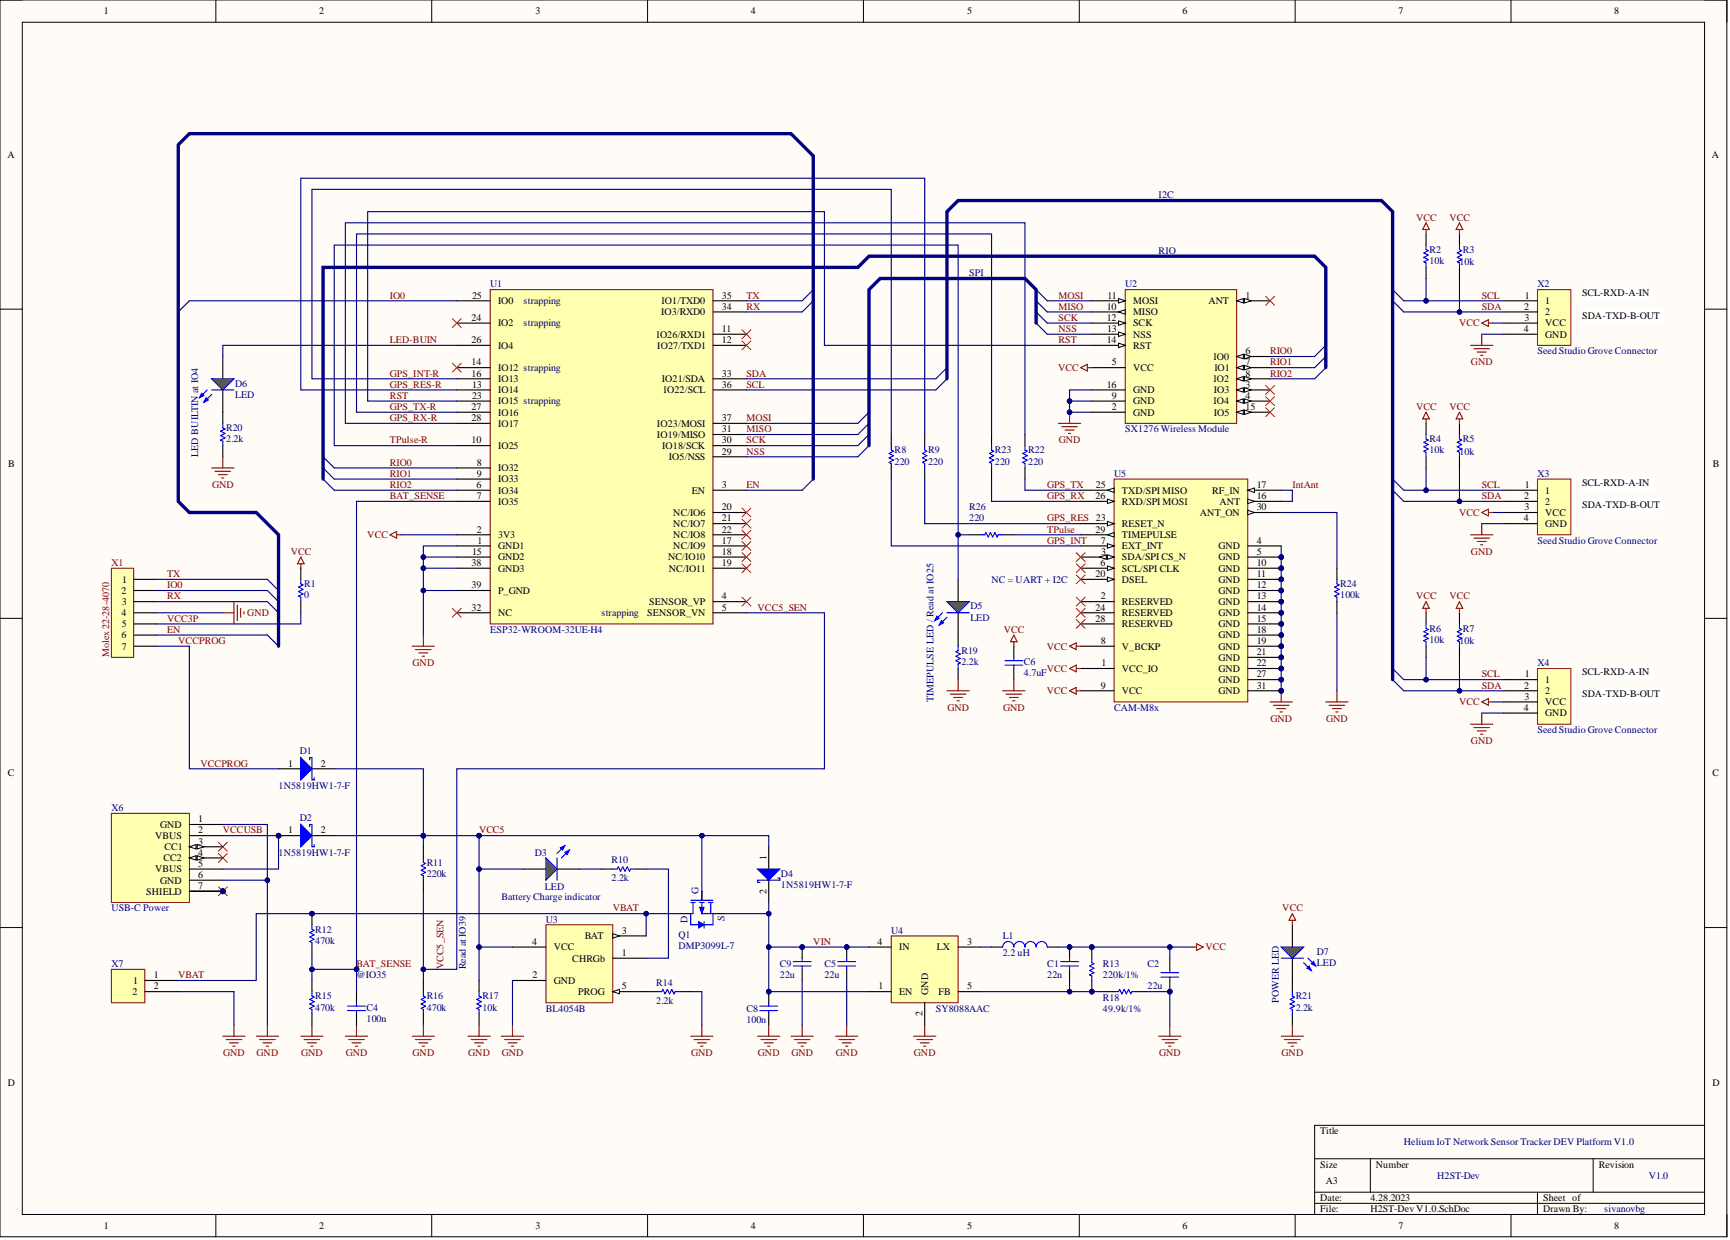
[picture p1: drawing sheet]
<svg xmlns="http://www.w3.org/2000/svg" width="393mm" height="282mm" viewBox="0 0 393 282" stroke-linecap="round" stroke-linejoin="round" font-family="sans-serif">
<defs><g id="words">
<g font-size="2.3">
<text x="23.6" y="3.3">1</text>
<text x="72.5" y="3.3">2</text>
<text x="121.8" y="3.3">3</text>
<text x="170.7" y="3.3">4</text>
<text x="219.9" y="3.3">5</text>
<text x="268.8" y="3.3">6</text>
<text x="318" y="3.3">7</text>
<text x="367" y="3.3">8</text>
<text x="1.7" y="35.9">A</text>
<text x="389.3" y="35.9">A</text>
<text x="107.3" y="67.9">25</text>
<text x="113.2" y="69.1">IO0</text>
<text x="150.3" y="71.7">IO3/RXD0</text>
<text x="150.4" y="69.1">IO1/TXD0</text>
<text x="164.1" y="70.4">34</text>
<text x="164.1" y="67.9">35</text>
<text x="251.6" y="70.4">10</text>
<text x="251.8" y="67.9">11</text>
<text x="257.6" y="71.7">MISO</text>
<text x="257.6" y="69.1">MOSI</text>
<text x="274.8" y="69.1">ANT</text>
<text x="283.2" y="67.9">1</text>
<text x="346.5" y="70.4">2</text>
<text x="346.7" y="67.9">1</text>
<text x="351.3" y="69.1">1</text>
<text x="351.3" y="71.7">2</text>
<text x="359.7" y="67.4">SCL-RXD-A-IN</text>
<text x="107.2" y="72.9">24</text>
<text x="113.2" y="74.2">IO2</text>
<text x="149.3" y="76.7">IO26/RXD1</text>
<text x="164.1" y="75.5">11</text>
<text x="251.6" y="72.9">12</text>
<text x="251.7" y="75.5">13</text>
<text x="257.6" y="74.2">SCK</text>
<text x="257.6" y="76.7">NSS</text>
<text x="346.4" y="75.5">4</text>
<text x="346.6" y="72.9">3</text>
<text x="351.3" y="74.2">VCC</text>
<text x="351.3" y="76.7">GND</text>
<text x="359.7" y="72.4">SDA-TXD-B-OUT</text>
<text x="107.2" y="83.1">14</text>
<text x="107.2" y="78">26</text>
<text x="113.2" y="79.3">IO4</text>
<text x="149.5" y="79.3">IO27/TXD1</text>
<text x="164.1" y="78">12</text>
<text x="251.6" y="78">14</text>
<text x="252.8" y="83.1">5</text>
<text x="257.6" y="79.3">RST</text>
<text x="275.9" y="81.8">IO0</text>
<text x="283.2" y="80.5">6</text>
<text x="283.2" y="83.1">7</text>
<text x="107.2" y="85.6">16</text>
<text x="107.3" y="88.1">13</text>
<text x="113.2" y="89.4">IO14</text>
<text x="113.2" y="84.3">IO12 strapping</text>
<text x="113.2" y="86.9">IO13</text>
<text x="150.5" y="86.9">IO21/SDA</text>
<text x="150.9" y="89.4">IO22/SCL</text>
<text x="164.1" y="85.6">33</text>
<text x="164.1" y="88.1">36</text>
<text x="251.6" y="88.1">16</text>
<text x="257.6" y="84.3">VCC</text>
<text x="257.6" y="89.4">GND</text>
<text x="275.9" y="86.9">IO2</text>
<text x="276" y="89.4">IO3</text>
<text x="276.1" y="84.3">IO1</text>
<text x="283.2" y="88.1">3</text>
<text x="283.2" y="85.6">8</text>
<text x="107.2" y="93.2">27</text>
<text x="107.2" y="95.7">28</text>
<text x="107.3" y="90.7">23</text>
<text x="113.2" y="91.9">IO15 strapping</text>
<text x="113.2" y="94.5">IO16</text>
<text x="164.1" y="95.7">37</text>
<text x="252.8" y="93.2">2</text>
<text x="252.8" y="90.7">9</text>
<text x="257.6" y="94.5">GND</text>
<text x="257.6" y="91.9">GND</text>
<text x="275.9" y="91.9">IO4</text>
<text x="276" y="94.5">IO5</text>
<text x="283.2" y="90.7">4</text>
<text x="283.2" y="93.2">15</text>
<text x="107.2" y="100.8">10</text>
<text x="113.2" y="97">IO17</text>
<text x="149.4" y="99.5">IO19/MISO</text>
<text x="149.4" y="97">IO23/MOSI</text>
<text x="164.1" y="100.8">30</text>
<text x="164.1" y="98.3">31</text>
<text x="1.9" y="106.2">B</text>
<text x="108.4" y="105.9">8</text>
<text x="113.2" y="107.1">IO32</text>
<text x="113.2" y="102.1">IO25</text>
<text x="150.6" y="102.1">IO18/SCK</text>
<text x="152.1" y="104.6">IO5/NSS</text>
<text x="164.1" y="103.3">29</text>
<text x="389.4" y="106.2">B</text>
<text x="108.3" y="110.9">6</text>
<text x="108.4" y="113.5">7</text>
<text x="108.4" y="108.4">9</text>
<text x="113.2" y="112.2">IO34</text>
<text x="113.2" y="109.7">IO33</text>
<text x="157.3" y="112.2">EN</text>
<text x="164.1" y="110.9">3</text>
<text x="249.1" y="113.5">26</text>
<text x="249.2" y="110.9">25</text>
<text x="255.1" y="112.2">TXD/SPI MISO</text>
<text x="275.6" y="112.2">RF_IN</text>
<text x="285.7" y="110.9">17</text>
<text x="285.7" y="113.5">16</text>
<text x="346.5" y="113.5">2</text>
<text x="346.7" y="110.9">1</text>
<text x="351.3" y="112.2">1</text>
<text x="359.7" y="110.4">SCL-RXD-A-IN</text>
<text x="113.2" y="114.7">IO35</text>
<text x="153.1" y="117.3">NC/IO6</text>
<text x="153.1" y="119.8">NC/IO7</text>
<text x="164.1" y="116">20</text>
<text x="164.1" y="118.5">21</text>
<text x="255.1" y="114.7">RXD/SPI MOSI</text>
<text x="255.1" y="119.8">RESET_N</text>
<text x="272.8" y="117.3">ANT_ON</text>
<text x="277.3" y="114.7">ANT</text>
<text x="285.7" y="116">30</text>
<text x="346.4" y="118.5">4</text>
<text x="346.6" y="116">3</text>
<text x="351.3" y="114.7">2</text>
<text x="351.3" y="117.3">VCC</text>
<text x="351.3" y="119.8">GND</text>
<text x="359.7" y="115.5">SDA-TXD-B-OUT</text>
<text x="108.4" y="121.1">2</text>
<text x="108.6" y="123.6">1</text>
<text x="113.2" y="124.9">GND1</text>
<text x="113.2" y="122.3">3V3</text>
<text x="153.1" y="124.9">NC/IO9</text>
<text x="153.1" y="122.3">NC/IO8</text>
<text x="164.1" y="123.6">17</text>
<text x="164.1" y="121.1">22</text>
<text x="249.1" y="121.1">29</text>
<text x="250.3" y="123.6">7</text>
<text x="255.1" y="122.3">TIMEPULSE</text>
<text x="255.1" y="124.9">EXT_INT</text>
<text x="277" y="124.9">GND</text>
<text x="285.7" y="123.6">4</text>
<text x="107.2" y="128.7">38</text>
<text x="107.3" y="126.1">15</text>
<text x="113.2" y="127.4">GND2</text>
<text x="113.2" y="129.9">GND3</text>
<text x="151.9" y="127.4">NC/IO10</text>
<text x="152.1" y="129.9">NC/IO11</text>
<text x="164.1" y="126.1">18</text>
<text x="164.1" y="128.7">19</text>
<text x="249.1" y="131.2">20</text>
<text x="250.2" y="128.7">6</text>
<text x="250.4" y="126.1">3</text>
<text x="255.1" y="127.4">SDA/SPI CS_N</text>
<text x="255.1" y="129.9">SCL/SPI CLK</text>
<text x="277" y="127.4">GND</text>
<text x="277" y="129.9">GND</text>
<text x="285.7" y="126.1">5</text>
<text x="285.7" y="128.7">10</text>
<text x="285.7" y="131.2">11</text>
<text x="27.6" y="135">2</text>
<text x="27.7" y="137.5">3</text>
<text x="27.8" y="132.5">1</text>
<text x="107.2" y="133.7">39</text>
<text x="113.2" y="135">P_GND</text>
<text x="147.6" y="137.5">SENSOR_VP</text>
<text x="164.1" y="136.3">4</text>
<text x="250.3" y="136.3">2</text>
<text x="255.1" y="132.5">DSEL</text>
<text x="255.1" y="137.5">RESERVED</text>
<text x="277" y="132.5">GND</text>
<text x="277" y="135">GND</text>
<text x="277" y="137.5">GND</text>
<text x="285.7" y="133.7">12</text>
<text x="285.7" y="136.3">13</text>
<text x="27.6" y="140.1">4</text>
<text x="27.7" y="142.6">5</text>
<text x="107.2" y="138.8">32</text>
<text x="113.2" y="140.1">NC</text>
<text x="147.2" y="140.1">SENSOR_VN</text>
<text x="164.1" y="138.8">5</text>
<text x="249.1" y="138.8">24</text>
<text x="249.1" y="141.3">28</text>
<text x="255.1" y="140.1">RESERVED</text>
<text x="255.1" y="142.6">RESERVED</text>
<text x="277" y="140.1">GND</text>
<text x="277" y="142.6">GND</text>
<text x="285.7" y="138.8">14</text>
<text x="285.7" y="141.3">15</text>
<text x="285.7" y="143.9">18</text>
<text x="27.6" y="145.1">6</text>
<text x="27.7" y="147.7">7</text>
<text x="250.3" y="146.4">8</text>
<text x="255.1" y="147.7">V_BCKP</text>
<text x="277" y="145.1">GND</text>
<text x="277" y="147.7">GND</text>
<text x="285.7" y="146.4">19</text>
<text x="285.7" y="148.9">21</text>
<text x="250.4" y="151.5">1</text>
<text x="255.1" y="152.7">VCC_IO</text>
<text x="277" y="150.2">GND</text>
<text x="277" y="152.7">GND</text>
<text x="277" y="155.3">GND</text>
<text x="285.7" y="151.5">22</text>
<text x="285.7" y="154">27</text>
<text x="346.7" y="154">1</text>
<text x="351.3" y="155.3">1</text>
<text x="359.7" y="153.5">SCL-RXD-A-IN</text>
<text x="250.3" y="156.5">9</text>
<text x="255.1" y="157.8">VCC</text>
<text x="277" y="157.8">GND</text>
<text x="285.7" y="156.5">31</text>
<text x="346.4" y="161.6">4</text>
<text x="346.5" y="156.5">2</text>
<text x="346.6" y="159.1">3</text>
<text x="351.3" y="157.8">2</text>
<text x="351.3" y="160.3">VCC</text>
<text x="359.7" y="158.5">SDA-TXD-B-OUT</text>
<text x="351.3" y="162.9">GND</text>
<text x="1.8" y="176.4">C</text>
<text x="65.5" y="174.2">1</text>
<text x="73" y="174.2">2</text>
<text x="389.3" y="176.4">C</text>
<text x="35.3" y="190.7">VBUS</text>
<text x="36.4" y="188.2">GND</text>
<text x="45.1" y="186.9">1</text>
<text x="45.1" y="189.4">2</text>
<text x="45.1" y="192">3</text>
<text x="65.5" y="189.4">1</text>
<text x="73" y="189.4">2</text>
<text x="37.2" y="195.8">CC2</text>
<text x="37.4" y="193.2">CC1</text>
<text x="45.1" y="194.5">4</text>
<text x="45.1" y="197">5</text>
<text x="174.3" y="195.5" transform="rotate(-90 174.3 195.5)">1</text>
<text x="33.3" y="203.4">SHIELD</text>
<text x="35.3" y="198.3">VBUS</text>
<text x="36.4" y="200.8">GND</text>
<text x="45.1" y="199.6">6</text>
<text x="45.1" y="202.1">7</text>
<text x="174.3" y="203.1" transform="rotate(-90 174.3 203.1)">2</text>
<text x="121" y="214.8">4</text>
<text x="133" y="213.5">BAT</text>
<text x="141.3" y="212.2">3</text>
<text x="199.5" y="214.8">4</text>
<text x="219.9" y="214.8">3</text>
<text x="125.9" y="216">VCC</text>
<text x="130.1" y="218.6">CHRGb</text>
<text x="141.3" y="217.3">1</text>
<text x="204.4" y="216">IN</text>
<text x="213" y="216">LX</text>
<text x="30.1" y="226.2">2</text>
<text x="30.3" y="223.6">1</text>
<text x="35" y="222.4">1</text>
<text x="35" y="224.9">2</text>
<text x="121.1" y="222.4">2</text>
<text x="125.9" y="223.6">GND</text>
<text x="131.5" y="226.2">PROG</text>
<text x="141.3" y="224.9">5</text>
<text x="199.8" y="224.9">1</text>
<text x="204.4" y="226.2">EN</text>
<text x="211" y="226.2" transform="rotate(-90 211 226.2)">GND</text>
<text x="213.4" y="226.2">FB</text>
<text x="219.9" y="224.9">5</text>
<text x="209.7" y="231" transform="rotate(-90 209.7 231)">2</text>
<text x="1.8" y="246.8">D</text>
<text x="389.3" y="246.8">D</text>
<text x="300.2" y="257.8">Title</text>
<text x="300.2" y="265.4">Size</text>
<text x="301.4" y="269.2">A3</text>
<text x="312.8" y="265.4">Number</text>
<text x="363.5" y="265.4">Revision</text>
<text x="300.2" y="273">Date:</text>
<text x="300.2" y="275.6">File:</text>
<text x="311.6" y="273">4.28.2023</text>
<text x="311.6" y="275.6">H2ST-Dev V1.0.SchDoc</text>
<text x="350.8" y="273">Sheet of</text>
<text x="350.8" y="275.6">Drawn By:</text>
<text x="23.6" y="279.4">1</text>
<text x="72.5" y="279.4">2</text>
<text x="121.8" y="279.4">3</text>
<text x="170.7" y="279.4">4</text>
<text x="219.9" y="279.4">5</text>
<text x="268.8" y="279.4">6</text>
<text x="318" y="279.4">7</text>
<text x="367" y="279.4">8</text>
</g>
<g font-size="2.3" fill="#000080">
<text x="263.4" y="45.1">I2C</text>
<text x="263.4" y="57.7">RIO</text>
<text x="325" y="57.5">R2</text>
<text x="332.6" y="57.5">R3</text>
<text x="111.5" y="65.3">U1</text>
<text x="220.4" y="62.8">SPI</text>
<text x="255.8" y="65.3">U2</text>
<text x="325" y="60">10k</text>
<text x="331.8" y="60.3">10k</text>
<text x="349.6" y="65.3">X2</text>
<text x="119.1" y="69.1">strapping</text>
<text x="119.1" y="74.2">strapping</text>
<text x="349.6" y="80.5">Seed Studio Grove Connector</text>
<text x="53.4" y="87.9">D6</text>
<text x="53.4" y="90.4">LED</text>
<text x="51.4" y="98">R20</text>
<text x="51.4" y="100.5">2.2k</text>
<text x="255.8" y="98.3">SX1276 Wireless Module</text>
<text x="325" y="100.5">R4</text>
<text x="332.6" y="100.5">R5</text>
<text x="45.1" y="103.8" transform="rotate(-90 45.1 103.8)">LED BUILTIN at IO4</text>
<text x="203.4" y="103.1">R8</text>
<text x="203.4" y="105.6">220</text>
<text x="211" y="103.1">R9</text>
<text x="211" y="105.6">220</text>
<text x="226.2" y="103.1">R23</text>
<text x="226.2" y="105.6">220</text>
<text x="233.8" y="103.1">R22</text>
<text x="233.8" y="105.6">220</text>
<text x="325" y="103.1">10k</text>
<text x="331.8" y="103.3">10k</text>
<text x="253.3" y="108.4">U5</text>
<text x="349.6" y="108.4">X3</text>
<text x="220.4" y="116">R26</text>
<text x="220.4" y="118.5">220</text>
<text x="349.6" y="123.6">Seed Studio Grove Connector</text>
<text x="69.2" y="133.5">R1</text>
<text x="69.2" y="136">0</text>
<text x="225.4" y="132.5">NC = UART + I2C</text>
<text x="304.7" y="133.5">R24</text>
<text x="304.7" y="136">100k</text>
<text x="111.5" y="143.9">ESP32-WROOM-32UE-H4</text>
<text x="136.8" y="140.1">strapping</text>
<text x="220.6" y="138.5">D5</text>
<text x="220.6" y="141.1">LED</text>
<text x="325" y="143.6">R6</text>
<text x="332.6" y="143.6">R7</text>
<text x="218.6" y="148.7">R19</text>
<text x="325" y="146.1">10k</text>
<text x="331.8" y="146.4">10k</text>
<text x="218.6" y="151.2">2.2k</text>
<text x="232.8" y="151.2">C6</text>
<text x="232.8" y="153.7">4.7uF</text>
<text x="349.6" y="151.5">X4</text>
<text x="212.3" y="159.6" transform="rotate(-90 212.3 159.6)">TIMEPULSE LED / Read at IO25</text>
<text x="253.3" y="161.6">CAM-M8x</text>
<text x="349.6" y="166.7">Seed Studio Grove Connector</text>
<text x="68.1" y="171.5">D1</text>
<text x="63.3" y="179.3">1N5819HW1-7-F</text>
<text x="25.3" y="184.4">X6</text>
<text x="68.1" y="186.7">D2</text>
<text x="63.3" y="194.5">1N5819HW1-7-F</text>
<text x="97" y="196.8">R11</text>
<text x="121.6" y="194.5">D3</text>
<text x="139.1" y="196.3">R10</text>
<text x="97" y="199.3">220k</text>
<text x="123.9" y="202.4">LED</text>
<text x="139.1" y="200.3">2.2k</text>
<text x="158.8" y="203.3" transform="rotate(-90 158.8 203.3)">G</text>
<text x="177.6" y="199.3">D4</text>
<text x="177.6" y="201.9">1N5819HW1-7-F</text>
<text x="25.3" y="207.2">USB-C Power</text>
<text x="114" y="204.6">Battery Charge indicator</text>
<text x="124.1" y="209.7">U3</text>
<text x="156.3" y="209.7" transform="rotate(-90 156.3 209.7)">D</text>
<text x="164.7" y="209.4" transform="rotate(-90 164.7 209.4)">S</text>
<text x="71.7" y="212">R12</text>
<text x="71.7" y="214.5">470k</text>
<text x="154.3" y="213.3">Q1</text>
<text x="154.3" y="215.8">DMP3099L-7</text>
<text x="202.6" y="212.2">U4</text>
<text x="228" y="213.5">L1</text>
<text x="25.3" y="219.8">X7</text>
<text x="105.9" y="220.3" transform="rotate(-90 105.9 220.3)">Read at IO39</text>
<text x="177.3" y="219.8">C9</text>
<text x="187.5" y="219.8">C5</text>
<text x="228" y="217.3">2.2 uH</text>
<text x="238.1" y="219.8">C1</text>
<text x="250.8" y="219.8">R13</text>
<text x="260.9" y="219.8">C2</text>
<text x="299.4" y="217.1">D7</text>
<text x="299.4" y="219.6">LED</text>
<text x="71.7" y="227.2">R15</text>
<text x="81.1" y="222.4">@IO35</text>
<text x="97" y="227.2">R16</text>
<text x="109.7" y="227.2">R17</text>
<text x="149.2" y="224.1">R14</text>
<text x="177.3" y="222.4">22u</text>
<text x="187.5" y="222.4">22u</text>
<text x="238.1" y="222.4">22n</text>
<text x="250.8" y="227.4">R18</text>
<text x="250.8" y="222.4">220k/1%</text>
<text x="260.9" y="224.9">22u</text>
<text x="290.8" y="227.9" transform="rotate(-90 290.8 227.9)">POWER LED</text>
<text x="294.6" y="227.2">R21</text>
<text x="71.7" y="229.7">470k</text>
<text x="83.3" y="229.7">C4</text>
<text x="83.3" y="232.3">100n</text>
<text x="97" y="229.7">470k</text>
<text x="109.7" y="229.7">10k</text>
<text x="124.1" y="230">BL4054B</text>
<text x="149.2" y="228.2">2.2k</text>
<text x="169.7" y="230">C8</text>
<text x="169.7" y="232.5">100n</text>
<text x="212.8" y="230">SY8088AAC</text>
<text x="250.8" y="230">49.9k/1%</text>
<text x="294.6" y="229.7">2.2k</text>
<text x="319.2" y="260.4">Helium IoT Network Sensor Tracker DEV Platform V1.0</text>
<text x="326.8" y="268">H2ST-Dev</text>
<text x="374.9" y="268">V1.0</text>
<text x="364.8" y="275.6">sivanovbg</text>
</g>
<g font-size="2.3" fill="#800000">
<text x="322" y="50.1">VCC</text>
<text x="329.6" y="50.1">VCC</text>
<text x="88.7" y="67.9">IO0</text>
<text x="169.7" y="67.9">TX</text>
<text x="169.7" y="70.4">RX</text>
<text x="240.6" y="67.9">MOSI</text>
<text x="240.6" y="70.4">MISO</text>
<text x="336.9" y="70.4">SDA</text>
<text x="336.9" y="67.9">SCL</text>
<text x="240.6" y="72.9">SCK</text>
<text x="240.6" y="75.5">NSS</text>
<text x="331.8" y="74.2">VCC</text>
<text x="88.7" y="78">LED-BUIN</text>
<text x="240.6" y="78">RST</text>
<text x="288.8" y="80.5">RIO0</text>
<text x="288.8" y="83.1">RIO1</text>
<text x="334.5" y="83.1">GND</text>
<text x="88.7" y="88.1">GPS_RES-R</text>
<text x="88.7" y="85.6">GPS_INT-R</text>
<text x="169.7" y="88.1">SCL</text>
<text x="169.7" y="85.6">SDA</text>
<text x="240.6" y="84.3">VCC</text>
<text x="288.8" y="85.6">RIO2</text>
<text x="88.7" y="90.7">RST</text>
<text x="88.7" y="95.7">GPS_RX-R</text>
<text x="88.7" y="93.2">GPS_TX-R</text>
<text x="169.7" y="95.7">MOSI</text>
<text x="322" y="93.2">VCC</text>
<text x="329.6" y="93.2">VCC</text>
<text x="88.7" y="100.8">TPulse-R</text>
<text x="169.7" y="98.3">MISO</text>
<text x="169.7" y="100.8">SCK</text>
<text x="240.7" y="100.8">GND</text>
<text x="88.7" y="105.9">RIO0</text>
<text x="169.7" y="103.3">NSS</text>
<text x="48.2" y="110.9">GND</text>
<text x="88.7" y="113.5">BAT_SENSE</text>
<text x="88.7" y="108.4">RIO1</text>
<text x="88.7" y="110.9">RIO2</text>
<text x="169.7" y="110.9">EN</text>
<text x="238.1" y="110.9">GPS_TX</text>
<text x="238.1" y="113.5">GPS_RX</text>
<text x="293.8" y="110.9">IntAnt</text>
<text x="336.9" y="113.5">SDA</text>
<text x="336.9" y="110.9">SCL</text>
<text x="238.1" y="118.5">GPS_RES 23</text>
<text x="331.8" y="117.3">VCC</text>
<text x="83.5" y="122.3">VCC</text>
<text x="238.1" y="121.1">TPulse</text>
<text x="238.1" y="123.6">GPS_INT</text>
<text x="25.3" y="128.7">X1</text>
<text x="38" y="131.2">TX</text>
<text x="66.1" y="126.1">VCC</text>
<text x="334.5" y="126.1">GND</text>
<text x="38" y="136.3">RX</text>
<text x="38" y="133.7">IO0</text>
<text x="322" y="136.3">VCC</text>
<text x="329.6" y="136.3">VCC</text>
<text x="38" y="143.9">EN</text>
<text x="38" y="141.3">VCC3P</text>
<text x="56.2" y="140.1">GND</text>
<text x="172.3" y="138.8">VCC5_SEN</text>
<text x="228.2" y="143.9">VCC</text>
<text x="24.8" y="149.4" transform="rotate(-90 24.8 149.4)">Molex22-28-4070</text>
<text x="40.5" y="146.4">VCCPROG</text>
<text x="238" y="147.7">VCC</text>
<text x="93.8" y="151.5">GND</text>
<text x="238" y="152.7">VCC</text>
<text x="336.9" y="154">SCL</text>
<text x="215.4" y="161.6">GND</text>
<text x="228.1" y="161.6">GND</text>
<text x="238" y="157.8">VCC</text>
<text x="331.8" y="160.3">VCC</text>
<text x="336.9" y="156.5">SDA</text>
<text x="288.9" y="164.1">GND</text>
<text x="301.5" y="164.1">GND</text>
<text x="334.5" y="169.2">GND</text>
<text x="45.6" y="174.2">VCCPROG</text>
<text x="50.7" y="189.4">VCCUSB</text>
<text x="108.9" y="189.4">VCC5</text>
<text x="139.3" y="207.2">VBAT</text>
<text x="291.6" y="207.2">VCC</text>
<text x="184.9" y="214.8">VIN</text>
<text x="81.1" y="219.8">BAT_SENSE</text>
<text x="100.8" y="220.3" transform="rotate(-90 100.8 220.3)">VCC5_SEN</text>
<text x="274.1" y="216">VCC</text>
<text x="40.5" y="222.4">VBAT</text>
<text x="50.7" y="240.1">GND</text>
<text x="58.3" y="240.1">GND</text>
<text x="68.5" y="240.1">GND</text>
<text x="78.6" y="240.1">GND</text>
<text x="93.8" y="240.1">GND</text>
<text x="106.5" y="240.1">GND</text>
<text x="114.1" y="240.1">GND</text>
<text x="157.1" y="240.1">GND</text>
<text x="172.3" y="240.1">GND</text>
<text x="179.9" y="240.1">GND</text>
<text x="190.1" y="240.1">GND</text>
<text x="207.8" y="240.1">GND</text>
<text x="263.5" y="240.1">GND</text>
<text x="291.4" y="240.1">GND</text>
</g>
</g></defs>
<path d="M0 0h392.6v281.1h-392.6z" fill-rule="evenodd" fill="#fffcf8"/>
<path d="M0 0h392.6v281.1h-392.6z" fill="none" stroke="#000" stroke-width=".23"/>
<path d="M5.1 5.1h382.5v271h-382.5z" fill-rule="evenodd" fill="#fffcf8"/>
<g fill="none" stroke="#000" stroke-width=".23">
<path d="M0 0h5.1M49.1 0v5.1M98.2 0v5.1M147.2 0v5.1M196.3 0v5.1M245.4 0v5.1M294.5 0v5.1M343.6 0v5.1M387.6 0h5v5.1M5.1 5.1h382.5v271h-382.5zM0 70.3h5.1M387.6 70.3h5"/>
<path d="M0 140.6h5.1M387.6 140.6h5M0 210.8h5.1M387.6 210.8h5M387.6 255.8h-88.7v20.3M49.1 276.1v5M98.2 276.1v5M147.2 276.1v5M196.3 276.1v5M245.4 276.1v5M294.5 276.1v5M298.9 263.4h88.7"/>
<path d="M298.9 271h88.7M298.9 273.5h88.7M311.6 263.4v7.6M343.6 276.1v5M349.6 271v5.1M362.2 263.4v7.6M392.6 276.1v5"/>
</g>
<path d="M267.5 69.9l2 2M269.5 69.9l-2 2" fill="none" stroke="#f00" stroke-width=".23"/>
<path d="M255.8 65.8h25.4v30.4h-25.4z" fill-rule="evenodd" fill="#ffffb0"/>
<path d="M255.8 65.8h25.4v30.4h-25.4z" fill="none" stroke="#800000" stroke-width=".23"/>
<path d="M281.2 68.4h7.6" fill="none" stroke="#000" stroke-width=".25"/>
<path d="M281.2 68.4l1.5-.5v1z" fill="#f8fcff"/>
<path d="M281.2 68.4l1.5-.5v1z" fill="none" stroke="#000" stroke-width=".23"/>
<path d="M282.9 67.9l1.6 .5-1.6 .5z" fill="#f8fcff"/>
<path d="M282.9 67.9l1.6 .5-1.6 .5z" fill="none" stroke="#000" stroke-width=".23"/>
<path d="M248.2 93.7h7.6M281.2 88.6h7.6" fill="none" stroke="#000" stroke-width=".25"/>
<path d="M281.2 88.6l1.5-.5v1z" fill="#f8fcff"/>
<path d="M281.2 88.6l1.5-.5v1z" fill="none" stroke="#000" stroke-width=".23"/>
<path d="M282.9 88.1l1.6 .5-1.6 .5z" fill="#f8fcff"/>
<path d="M282.9 88.1l1.6 .5-1.6 .5z" fill="none" stroke="#000" stroke-width=".23"/>
<path d="M281.2 91.2h7.6" fill="none" stroke="#000" stroke-width=".25"/>
<path d="M281.2 91.2l1.5-.5v1z" fill="#f8fcff"/>
<path d="M281.2 91.2l1.5-.5v1z" fill="none" stroke="#000" stroke-width=".23"/>
<path d="M282.9 90.7l1.6 .5-1.6 .5z" fill="#f8fcff"/>
<path d="M282.9 90.7l1.6 .5-1.6 .5z" fill="none" stroke="#000" stroke-width=".23"/>
<path d="M248.2 83.6h7.6M281.2 81h7.6" fill="none" stroke="#000" stroke-width=".25"/>
<path d="M281.2 81l1.5-.5v1z" fill="#f8fcff"/>
<path d="M281.2 81l1.5-.5v1z" fill="none" stroke="#000" stroke-width=".23"/>
<path d="M282.9 80.5l1.6 .5-1.6 .5z" fill="#f8fcff"/>
<path d="M282.9 80.5l1.6 .5-1.6 .5z" fill="none" stroke="#000" stroke-width=".23"/>
<path d="M281.2 83.6h7.6" fill="none" stroke="#000" stroke-width=".25"/>
<path d="M281.2 83.6l1.5-.5v1z" fill="#f8fcff"/>
<path d="M281.2 83.6l1.5-.5v1z" fill="none" stroke="#000" stroke-width=".23"/>
<path d="M282.9 83.1l1.6 .5-1.6 .5z" fill="#f8fcff"/>
<path d="M282.9 83.1l1.6 .5-1.6 .5z" fill="none" stroke="#000" stroke-width=".23"/>
<path d="M281.2 86.1h7.6" fill="none" stroke="#000" stroke-width=".25"/>
<path d="M281.2 86.1l1.5-.5v1z" fill="#f8fcff"/>
<path d="M281.2 86.1l1.5-.5v1z" fill="none" stroke="#000" stroke-width=".23"/>
<path d="M282.9 85.6l1.6 .5-1.6 .5z" fill="#f8fcff"/>
<path d="M282.9 85.6l1.6 .5-1.6 .5z" fill="none" stroke="#000" stroke-width=".23"/>
<path d="M248.2 70.9h7.6M248.2 91.2h7.6" fill="none" stroke="#000" stroke-width=".25"/>
<path d="M254.3 70.9l1.5-.5v1z" fill="#f8fcff"/>
<path d="M254.3 70.9l1.5-.5v1z" fill="none" stroke="#000" stroke-width=".23"/>
<path d="M248.2 68.4h7.6" fill="none" stroke="#000" stroke-width=".25"/>
<path d="M254.3 67.9l1.5 .5-1.5 .5z" fill="#f8fcff"/>
<path d="M254.3 67.9l1.5 .5-1.5 .5z" fill="none" stroke="#000" stroke-width=".23"/>
<path d="M248.2 73.4h7.6" fill="none" stroke="#000" stroke-width=".25"/>
<path d="M254.3 72.9l1.5 .5-1.5 .5z" fill="#f8fcff"/>
<path d="M254.3 72.9l1.5 .5-1.5 .5z" fill="none" stroke="#000" stroke-width=".23"/>
<path d="M248.2 76h7.6" fill="none" stroke="#000" stroke-width=".25"/>
<path d="M254.3 75.5l1.5 .5-1.5 .5z" fill="#f8fcff"/>
<path d="M254.3 75.5l1.5 .5-1.5 .5z" fill="none" stroke="#000" stroke-width=".23"/>
<path d="M248.2 78.5h7.6" fill="none" stroke="#000" stroke-width=".25"/>
<path d="M254.3 78l1.5 .5-1.5 .5z" fill="#f8fcff"/>
<path d="M254.3 78l1.5 .5-1.5 .5z" fill="none" stroke="#000" stroke-width=".23"/>
<path d="M281.2 93.7h7.6" fill="none" stroke="#000" stroke-width=".25"/>
<path d="M281.2 93.7l1.5-.5v1z" fill="#f8fcff"/>
<path d="M281.2 93.7l1.5-.5v1z" fill="none" stroke="#000" stroke-width=".23"/>
<path d="M282.9 93.2l1.6 .5-1.6 .5z" fill="#f8fcff"/>
<path d="M282.9 93.2l1.6 .5-1.6 .5z" fill="none" stroke="#000" stroke-width=".23"/>
<path d="M248.2 88.6h7.6" fill="none" stroke="#000" stroke-width=".25"/>
<path d="M349.6 65.8h7.6v12.7h-7.6z" fill-rule="evenodd" fill="#ffffb0"/>
<path d="M349.6 65.8h7.6v12.7h-7.6z" fill="none" stroke="#800000" stroke-width=".23"/>
<path d="M342 68.4h7.6M342 70.9h7.6M342 73.4h7.6M342 76h7.6" fill="none" stroke="#000" stroke-width=".25"/>
<path d="M240.6 96.2h5.1M241.4 97h3.6M242.2 97.8h2M242.9 98.5h.5M243.2 93.7v2.5" fill="none" stroke="#800000" stroke-width=".25"/>
<circle cx="243.2" cy="93.7" r=".51" fill="#000080"/>
<circle cx="243.2" cy="93.7" r=".51" fill="none" stroke="#000080" stroke-width=".23"/>
<g fill="none" stroke="#800000" stroke-width=".25">
<path d="M334.4 78.5h5M335.1 79.3h3.6M336.9 76v2.5M336.9 73.4l1.5-.7v1.5zM338.4 73.4h1M245.7 83.6l1.5-.8v1.5zM247.2 83.6h1M335.9 80h2M336.7 80.8h.5M93.7 146.9h5.1M94.5 147.7h3.5M95.2 148.4h2.1"/>
<path d="M96 149.2h.5M96.3 144.4v2.5"/>
</g>
<path d="M287.8 67.4l2 2M289.8 67.4l-2 2M287.8 92.7l2 2M287.8 90.2l2 2M287.8 87.6l2 2.1M289.8 92.7l-2 2M289.8 90.2l-2 2M289.8 87.6l-2 2.1" fill="none" stroke="#f00" stroke-width=".23"/>
<path d="M235.6 65.8l2.5 2.6M235.6 68.4l2.5 2.5M235.6 70.9l2.5 2.5M235.6 73.4l2.5 2.6M301.4 78.5l-2.5 2.5M316.6 65.8l2.6 2.6M316.6 68.4l2.6 2.5M301.4 81l-2.5 2.6M301.4 83.6l-2.5 2.5M197.6 101.3l-2.6 2.5" fill="none" stroke="#000080" stroke-width=".25"/>
<path d="M359.7 70.4h18.6v3h-18.6z" fill-rule="evenodd" fill="#fff"/>
<path d="M359.7 70.4h18.6v3h-18.6z" fill="none" stroke="#fff" stroke-width=".23"/>
<path d="M359.7 65.3h16.1v3.1h-16.1z" fill-rule="evenodd" fill="#fff"/>
<path d="M359.7 65.3h16.1v3.1h-16.1z" fill="none" stroke="#fff" stroke-width=".23"/>
<path d="M324.2 53.2v2.5M331.8 53.2v2.5M324.2 60.8v2.5M331.8 60.8v2.5" fill="none" stroke="#000" stroke-width=".25"/>
<path d="M324.2 55.7v1l.5 .3-1 .5 1 .5-1 .5 1 .5-1 .5 .5 .3v1M331.8 55.7v1l.5 .3-1 .5 1 .5-1 .5 1 .5-1 .5 .5 .3v1" fill="none" stroke="#00f" stroke-width=".25"/>
<path d="M324.2 50.6l.8 1.6h-1.5zM324.2 52.2v1M331.8 50.6l.8 1.6h-1.5zM331.8 52.2v1" fill="none" stroke="#800000" stroke-width=".25"/>
<path d="M124.1 210.2h15.2v17.7h-15.2z" fill-rule="evenodd" fill="#ffffb0"/>
<path d="M124.1 210.2h15.2v17.7h-15.2z" fill="none" stroke="#800000" stroke-width=".23"/>
<path d="M139.3 217.8h7.6M139.3 212.7h7.6M116.5 222.9h7.6" fill="none" stroke="#000" stroke-width=".25"/>
<path d="M139.3 212.2l1.5 .5-1.5 .6z" fill="#f8fcff"/>
<path d="M139.3 212.2l1.5 .5-1.5 .6z" fill="none" stroke="#000" stroke-width=".23"/>
<path d="M116.5 215.3h7.6M139.3 225.4h7.6" fill="none" stroke="#000" stroke-width=".25"/>
<path d="M139.3 225.4l1.5-.5v1z" fill="#f8fcff"/>
<path d="M139.3 225.4l1.5-.5v1z" fill="none" stroke="#000" stroke-width=".23"/>
<path d="M49.6 191.5l2.1 2M49.6 194l2.1 2M51.7 191.5l-2.1 2M51.7 194l-2.1 2M49.6 201.6l2.1 2M51.7 201.6l-2.1 2" fill="none" stroke="#f00" stroke-width=".23"/>
<circle cx="50.7" cy="202.6" r=".51" fill="#000080"/>
<circle cx="50.7" cy="202.6" r=".51" fill="none" stroke="#000080" stroke-width=".23"/>
<path d="M58.3 235.5h5M59 236.3h3.6M59.8 237.1h2M60.5 237.8h.5M60.8 233v2.5" fill="none" stroke="#800000" stroke-width=".25"/>
<circle cx="63.3" cy="190" r=".51" fill="#000080"/>
<circle cx="63.3" cy="190" r=".51" fill="none" stroke="#000080" stroke-width=".23"/>
<path d="M63.3 190h5.1" fill="none" stroke="#000" stroke-width=".25"/>
<circle cx="63.3" cy="190" r=".51" fill="#000080"/>
<circle cx="63.3" cy="190" r=".51" fill="none" stroke="#000080" stroke-width=".23"/>
<path d="M70.9 190h5.1" fill="none" stroke="#000" stroke-width=".25"/>
<path d="M68.4 187.4l2.5 2.6-2.5 2.5z" fill="#00f"/>
<path d="M68.4 187.4l2.5 2.6-2.5 2.5zM70.4 187.9v-.5h.5v5.1h.5v-.5" fill="none" stroke="#00f" stroke-width=".25"/>
<path d="M174.8 192.5v5.1M174.8 200.1v5" fill="none" stroke="#000" stroke-width=".25"/>
<path d="M172.3 197.6h5l-2.5 2.5z" fill="#00f"/>
<path d="M172.3 197.6h5l-2.5 2.5zM176.8 199.6h.5v.5h-5v.5h.5M149.5 225.4h1l.2-.5 .5 1 .5-1 .5 1 .5-1 .6 1 .2-.5h1" fill="none" stroke="#00f" stroke-width=".25"/>
<path d="M114 235.5h5.1M114.7 236.3h3.6M115.5 237.1h2M116.3 237.8h.5M116.5 233v2.5M157.1 235.5h5M157.8 236.3h3.6M158.6 237.1h2M159.3 237.8h.5M159.6 233v2.5" fill="none" stroke="#800000" stroke-width=".25"/>
<path d="M146.9 225.4h2.6M154.5 225.4h2.6" fill="none" stroke="#000" stroke-width=".25"/>
<path d="M25.3 220.3h7.6v7.6h-7.6z" fill-rule="evenodd" fill="#ffffb0"/>
<path d="M25.3 220.3h7.6v7.6h-7.6z" fill="none" stroke="#800000" stroke-width=".23"/>
<path d="M32.9 222.9h7.6M32.9 225.4h7.6M250.8 225.4h2.5M258.4 225.4h2.5" fill="none" stroke="#000" stroke-width=".25"/>
<path d="M271 215.3h1.1M272.1 214.5l1.5 .8-1.5 .7zM50.7 235.5h5M51.4 236.3h3.6M52.2 237.1h2M52.9 237.8h.5M53.2 233v2.5M263.4 235.5h5.1M264.2 236.3h3.5M265 237.1h2M265.7 237.8h.5M266 233v2.5" fill="none" stroke="#800000" stroke-width=".25"/>
<path d="M253.3 225.4h1l.3-.5 .5 1 .5-1 .5 1 .5-1 .5 1 .3-.5h1" fill="none" stroke="#00f" stroke-width=".25"/>
<circle cx="248.2" cy="225.4" r=".51" fill="#000080"/>
<circle cx="248.2" cy="225.4" r=".51" fill="none" stroke="#000080" stroke-width=".23"/>
<circle cx="248.2" cy="215.3" r=".51" fill="#000080"/>
<circle cx="248.2" cy="215.3" r=".51" fill="none" stroke="#000080" stroke-width=".23"/>
<path d="M248.2 222.9v2.5" fill="none" stroke="#000" stroke-width=".25"/>
<circle cx="248.2" cy="225.4" r=".51" fill="#000080"/>
<circle cx="248.2" cy="225.4" r=".51" fill="none" stroke="#000080" stroke-width=".23"/>
<path d="M248.2 215.3v2.5" fill="none" stroke="#000" stroke-width=".25"/>
<circle cx="248.2" cy="215.3" r=".51" fill="#000080"/>
<circle cx="248.2" cy="215.3" r=".51" fill="none" stroke="#000080" stroke-width=".23"/>
<path d="M157.1 204.6h5M157.1 205.1h1M157.6 205.1v2.6M159.1 205.1h1M159.6 202.6v2M159.6 205.1v2.6M160.1 209.5v1.5M160.1 210.2h2M161.1 205.1h1M161.6 205.1v2.6M248.2 217.8v1l.6 .3-1.1 .5 1.1 .5-1.1 .5 1.1 .5-1.1 .5 .5 .3v1" fill="none" stroke="#00f" stroke-width=".25"/>
<path d="M172.3 235.5h5M173 236.3h3.6M173.8 237.1h2M174.5 237.8h.5M174.8 233v2.5M207.7 235.5h5.1M208.5 236.3h3.5M209.2 237.1h2.1M210 237.8h.5M210.2 233v2.5" fill="none" stroke="#800000" stroke-width=".25"/>
<path d="M159.1 206.2h1l-.5 1.5z" fill="#00f"/>
<path d="M159.1 206.2h1l-.5 1.5z" fill="none" stroke="#00f" stroke-width=".23"/>
<path d="M157.1 210.2h2M162.1 207.7v2.5" fill="none" stroke="#00f" stroke-width=".25"/>
<path d="M158.8 209.5l1.3 .7-1.3 .8z" fill="#00f"/>
<path d="M158.8 209.5l1.3 .7-1.3 .8z" fill="none" stroke="#00f" stroke-width=".23"/>
<path d="M157.6 207.7h-.5v2.5M159.6 207.7h2.5" fill="none" stroke="#00f" stroke-width=".25"/>
<path d="M154.5 207.7h2.6M159.6 202.6v2M162.1 207.7h2.6" fill="none" stroke="#000" stroke-width=".25"/>
<path d="M202.6 212.7h15.2v15.2h-15.2z" fill-rule="evenodd" fill="#ffffb0"/>
<path d="M202.6 212.7h15.2v15.2h-15.2z" fill="none" stroke="#800000" stroke-width=".23"/>
<path d="M197.6 215.3h5M217.8 215.3h5.1M197.6 225.4h5M210.2 227.9v5.1M217.8 225.4h5.1" fill="none" stroke="#000" stroke-width=".25"/>
<path d="M349.6 152h7.6v12.6h-7.6z" fill-rule="evenodd" fill="#ffffb0"/>
<path d="M349.6 152h7.6v12.6h-7.6z" fill="none" stroke="#800000" stroke-width=".23"/>
<path d="M342 154.5h7.6M342 157h7.6M342 159.6h7.6M342 162.1h7.6" fill="none" stroke="#000" stroke-width=".25"/>
<path d="M336.9 159.6l1.5-.8v1.5zM338.4 159.6h1M334.4 164.6h5M335.1 165.4h3.6M335.9 166.1h2M336.7 166.9h.5M336.9 162.1v2.5" fill="none" stroke="#800000" stroke-width=".25"/>
<path d="M316.6 152l2.6 2.5M316.6 154.5l2.6 2.5" fill="none" stroke="#000080" stroke-width=".25"/>
<path d="M359.7 156.5h18.6v3.1h-18.6z" fill-rule="evenodd" fill="#fff"/>
<path d="M359.7 156.5h18.6v3.1h-18.6z" fill="none" stroke="#fff" stroke-width=".23"/>
<path d="M359.7 151.5h16.1v3h-16.1z" fill-rule="evenodd" fill="#fff"/>
<path d="M359.7 151.5h16.1v3h-16.1z" fill="none" stroke="#fff" stroke-width=".23"/>
<path d="M324.2 139.3v2.5M331.8 139.3v2.5M324.2 146.9v2.5M331.8 146.9v2.5" fill="none" stroke="#000" stroke-width=".25"/>
<path d="M324.2 141.8v1l.5 .3-1 .5 1 .5-1 .5 1 .5-1 .5 .5 .3v1M331.8 141.8v1l.5 .3-1 .5 1 .5-1 .5 1 .5-1 .5 .5 .3v1" fill="none" stroke="#00f" stroke-width=".25"/>
<path d="M324.2 136.8l.8 1.5h-1.5zM324.2 138.3v1M331.8 136.8l.8 1.5h-1.5zM331.8 138.3v1" fill="none" stroke="#800000" stroke-width=".25"/>
<path d="M349.6 108.9h7.6v12.7h-7.6z" fill-rule="evenodd" fill="#ffffb0"/>
<path d="M349.6 108.9h7.6v12.7h-7.6z" fill="none" stroke="#800000" stroke-width=".23"/>
<path d="M342 111.4h7.6M342 114h7.6M342 116.5h7.6M342 119h7.6" fill="none" stroke="#000" stroke-width=".25"/>
<path d="M336.9 119v2.6M336.9 116.5l1.5-.8v1.6zM338.4 116.5h1M334.4 121.6h5M335.1 122.3h3.6M335.9 123.1h2M336.7 123.8h.5" fill="none" stroke="#800000" stroke-width=".25"/>
<path d="M316.6 108.9l2.6 2.5M316.6 111.4l2.6 2.6" fill="none" stroke="#000080" stroke-width=".25"/>
<path d="M359.7 113.5h18.6v3h-18.6z" fill-rule="evenodd" fill="#fff"/>
<path d="M359.7 113.5h18.6v3h-18.6z" fill="none" stroke="#fff" stroke-width=".23"/>
<path d="M359.7 108.4h16.1v3h-16.1z" fill-rule="evenodd" fill="#fff"/>
<path d="M359.7 108.4h16.1v3h-16.1z" fill="none" stroke="#fff" stroke-width=".23"/>
<path d="M324.2 96.2v2.6M331.8 96.2v2.6M324.2 103.8v2.6M331.8 103.8v2.6" fill="none" stroke="#000" stroke-width=".25"/>
<path d="M324.2 98.8v1l.5 .2-1 .5 1 .6-1 .5 1 .5-1 .5 .5 .2v1M331.8 98.8v1l.5 .2-1 .5 1 .6-1 .5 1 .5-1 .5 .5 .2v1" fill="none" stroke="#00f" stroke-width=".25"/>
<path d="M324.2 93.7l.8 1.5h-1.5zM324.2 95.2v1M331.8 93.7l.8 1.5h-1.5zM331.8 95.2v1" fill="none" stroke="#800000" stroke-width=".25"/>
<circle cx="70.9" cy="207.7" r=".51" fill="#000080"/>
<circle cx="70.9" cy="207.7" r=".51" fill="none" stroke="#000080" stroke-width=".23"/>
<path d="M70.9 207.7v2.5" fill="none" stroke="#000" stroke-width=".25"/>
<circle cx="70.9" cy="207.7" r=".51" fill="#000080"/>
<circle cx="70.9" cy="207.7" r=".51" fill="none" stroke="#000080" stroke-width=".23"/>
<path d="M96.3 192.5v2.5M70.9 215.3v2.5M96.3 200.1v2.5M70.9 222.9v2.5M70.9 230.5v2.5M96.3 222.9v2.5M96.3 230.5v2.5" fill="none" stroke="#000" stroke-width=".25"/>
<path d="M96.3 195v1l.5 .3-1 .5 1 .5-1 .5 1 .5-1 .5 .5 .3v1M70.9 210.2v1l.5 .3-1 .5 1 .5-1 .5 1 .5-1 .5 .5 .3v1M70.9 225.4v1l.5 .3-1 .5 1 .5-1 .5 1 .5-1 .5 .5 .3v1M96.3 225.4v1l.5 .3-1 .5 1 .5-1 .5 1 .5-1 .5 .5 .3v1" fill="none" stroke="#00f" stroke-width=".25"/>
<path d="M68.4 235.5h5.1M69.2 236.3h3.5M69.9 237.1h2M70.7 237.8h.5M70.9 233v2.5M78.5 235.5h5.1M79.3 236.3h3.5M80 237.1h2.1M80.8 237.8h.5M81.1 233v2.5" fill="none" stroke="#800000" stroke-width=".25"/>
<circle cx="81.1" cy="220.3" r=".51" fill="#000080"/>
<circle cx="81.1" cy="220.3" r=".51" fill="none" stroke="#000080" stroke-width=".23"/>
<path d="M93.7 235.5h5.1M94.5 236.3h3.5M95.2 237.1h2.1M96 237.8h.5M96.3 233v2.5" fill="none" stroke="#800000" stroke-width=".25"/>
<circle cx="108.9" cy="190" r=".51" fill="#000080"/>
<circle cx="108.9" cy="190" r=".51" fill="none" stroke="#000080" stroke-width=".23"/>
<path d="M25.3 129.2h5.1v20.2h-5.1z" fill-rule="evenodd" fill="#ffffb0"/>
<path d="M25.3 129.2h5.1v20.2h-5.1z" fill="none" stroke="#800000" stroke-width=".23"/>
<path d="M30.4 136.8h5.1M30.4 134.2h5.1M30.4 131.7h5.1M30.5 139.3h5M30.5 146.9h5M30.5 144.4h5M30.5 141.8h5M63.3 174.8h5.1M70.9 174.8h5.1" fill="none" stroke="#000" stroke-width=".25"/>
<path d="M68.4 172.2l2.5 2.6-2.5 2.5z" fill="#00f"/>
<path d="M68.4 172.2l2.5 2.6-2.5 2.5zM70.4 172.7v-.5h.5v5.1h.5v-.5" fill="none" stroke="#00f" stroke-width=".25"/>
<path d="M50.7 139.3h2.5M53.2 136.8v5M54 137.5v3.6M54.7 138.3v2M55.5 139v.5M68.4 126.6l.8 1.6h-1.6zM68.4 128.2v1M88.7 121.6l1.5-.8v1.5zM90.2 121.6h1" fill="none" stroke="#800000" stroke-width=".25"/>
<path d="M43.1 68.4l-2.6 2.5M184.9 68.4l-2.5 2.5M184.9 65.8l-2.5 2.6M184.9 108.9l-2.5 2.5M60.8 131.7l2.5 2.5M60.8 134.2l2.5 2.6M60.8 136.8l2.5 2.5M60.8 144.4l2.5 2.5" fill="none" stroke="#000080" stroke-width=".25"/>
<circle cx="50.7" cy="202.6" r=".51" fill="#000080"/>
<circle cx="50.7" cy="202.6" r=".51" fill="none" stroke="#000080" stroke-width=".23"/>
<circle cx="50.7" cy="202.6" r=".51" fill="#000080"/>
<circle cx="50.7" cy="202.6" r=".51" fill="none" stroke="#000080" stroke-width=".23"/>
<circle cx="50.7" cy="202.6" r=".51" fill="#000080"/>
<circle cx="50.7" cy="202.6" r=".51" fill="none" stroke="#000080" stroke-width=".23"/>
<circle cx="50.7" cy="202.6" r=".51" fill="#000080"/>
<circle cx="50.7" cy="202.6" r=".51" fill="none" stroke="#000080" stroke-width=".23"/>
<path d="M25.3 184.9h17.8v20.2h-17.8z" fill-rule="evenodd" fill="#ffffb0"/>
<path d="M25.3 184.9h17.8v20.2h-17.8z" fill="none" stroke="#800000" stroke-width=".23"/>
<path d="M43.1 187.4h7.6M43.1 190h7.6M43.1 192.5h7.6" fill="none" stroke="#000" stroke-width=".25"/>
<path d="M43.1 192.5l1.5-.5v1z" fill="#f8fcff"/>
<path d="M43.1 192.5l1.5-.5v1z" fill="none" stroke="#000" stroke-width=".23"/>
<path d="M44.8 192l1.6 .5-1.6 .5z" fill="#f8fcff"/>
<path d="M44.8 192l1.6 .5-1.6 .5z" fill="none" stroke="#000" stroke-width=".23"/>
<path d="M43.1 195h7.6" fill="none" stroke="#000" stroke-width=".25"/>
<path d="M43.1 195l1.5-.5v1z" fill="#f8fcff"/>
<path d="M43.1 195l1.5-.5v1z" fill="none" stroke="#000" stroke-width=".23"/>
<path d="M44.8 194.5l1.6 .5-1.6 .5z" fill="#f8fcff"/>
<path d="M44.8 194.5l1.6 .5-1.6 .5z" fill="none" stroke="#000" stroke-width=".23"/>
<path d="M43.1 197.6h7.6M43.1 200.1h7.6M43.1 202.6h7.6" fill="none" stroke="#000" stroke-width=".25"/>
<circle cx="50.7" cy="202.6" r=".51" fill="#000080"/>
<circle cx="50.7" cy="202.6" r=".51" fill="none" stroke="#000080" stroke-width=".23"/>
<path d="M43.1 202.6h7.6" fill="none" stroke="#000" stroke-width=".25"/>
<circle cx="50.7" cy="202.6" r=".51" fill="#000080"/>
<circle cx="50.7" cy="202.6" r=".51" fill="none" stroke="#000080" stroke-width=".23"/>
<path d="M43.1 202.6h7.6" fill="none" stroke="#000" stroke-width=".25"/>
<circle cx="50.7" cy="202.6" r=".51" fill="#000080"/>
<circle cx="50.7" cy="202.6" r=".51" fill="none" stroke="#000080" stroke-width=".23"/>
<path d="M43.1 202.6h7.6" fill="none" stroke="#000" stroke-width=".25"/>
<circle cx="50.7" cy="202.6" r=".51" fill="#000080"/>
<circle cx="50.7" cy="202.6" r=".51" fill="none" stroke="#000080" stroke-width=".23"/>
<path d="M81.1 225.4v2.5M81.1 230.5v2.5" fill="none" stroke="#000" stroke-width=".25"/>
<path d="M79 228.7h4.1M79 229.7h4.1M81.1 227.9v.8M81.1 229.7v.8" fill="none" stroke="#00f" stroke-width=".25"/>
<circle cx="243.2" cy="215.3" r=".51" fill="#000080"/>
<circle cx="243.2" cy="215.3" r=".51" fill="none" stroke="#000080" stroke-width=".23"/>
<path d="M243.2 215.3v2.5M243.2 220.3v2.6" fill="none" stroke="#000" stroke-width=".25"/>
<circle cx="243.2" cy="215.3" r=".51" fill="#000080"/>
<circle cx="243.2" cy="215.3" r=".51" fill="none" stroke="#000080" stroke-width=".23"/>
<path d="M139.3 197.6h1l.3-.6 .5 1.1 .5-1.1 .5 1.1 .5-1.1 .5 1.1 .3-.5h1M241.2 218.6h4M241.2 219.6h4M243.2 217.8v.8M243.2 219.6v.7M108.9 225.4v1l.5 .3-1 .5 1 .5-1 .5 1 .5-1 .5 .5 .3v1" fill="none" stroke="#00f" stroke-width=".25"/>
<path d="M119.1 197.6h5M126.7 197.6h5M136.8 197.6h2.5M144.4 197.6h2.5M108.9 222.9v2.5M108.9 230.5v2.5" fill="none" stroke="#000" stroke-width=".25"/>
<path d="M106.4 235.5h5.1M107.2 236.3h3.5M107.9 237.1h2M108.7 237.8h.5M108.9 233v2.5" fill="none" stroke="#800000" stroke-width=".25"/>
<path d="M124.1 195l2.6 2.6-2.6 2.5z" fill="#0f0"/>
<path d="M124.1 195l2.6 2.6-2.6 2.5zM128.4 192.2l-1.7 1.8M129.4 193.2l-1.7 1.8" fill="none" stroke="#00f" stroke-width=".25"/>
<path d="M128.4 193.8l1-.6-.5 1.1z" fill="#00f"/>
<path d="M128.4 193.8l1-.6-.5 1.1z" fill="none" stroke="#00f" stroke-width=".25"/>
<path d="M127.4 192.7l1-.5-.5 1z" fill="#00f"/>
<path d="M126.7 195v5.1M127.4 192.7l1-.5-.5 1z" fill="none" stroke="#00f" stroke-width=".25"/>
<path d="M217.8 131.7v5.1M217.8 139.3v5.1" fill="none" stroke="#000" stroke-width=".25"/>
<path d="M215.3 136.8h5.1l-2.6 2.5z" fill="#0f0"/>
<path d="M214.3 139.3l-1.8 1.8M215.3 136.8h5.1l-2.6 2.5zM215.3 140.3l-1.8 1.8" fill="none" stroke="#00f" stroke-width=".25"/>
<path d="M214 141.1l.6 .5-1.1 .5z" fill="#00f"/>
<path d="M214 141.1l.6 .5-1.1 .5z" fill="none" stroke="#00f" stroke-width=".25"/>
<path d="M213 140.1l.5 .5-1 .5z" fill="#00f"/>
<path d="M215.3 139.3h5.1M213 140.1l.5 .5-1 .5zM217.8 146.9v1l-.5 .3 1.1 .5-1.1 .5 1.1 .5-1.1 .5 1.1 .5-.6 .2v1.1" fill="none" stroke="#00f" stroke-width=".25"/>
<path d="M50.7 81v5.1M50.7 88.6v5.1M217.8 144.4v2.5M217.8 152v2.5" fill="none" stroke="#000" stroke-width=".25"/>
<path d="M48.1 86.1h5.1l-2.5 2.5z" fill="#0f0"/>
<path d="M47.1 88.6l-1.8 1.8M48.1 86.1h5.1l-2.5 2.5zM48.1 89.7l-1.7 1.7" fill="none" stroke="#00f" stroke-width=".25"/>
<path d="M46.9 90.4l.5 .5-1 .5z" fill="#00f"/>
<path d="M46.9 90.4l.5 .5-1 .5z" fill="none" stroke="#00f" stroke-width=".25"/>
<path d="M45.8 89.4l.6 .5-1.1 .5z" fill="#00f"/>
<path d="M45.8 89.4l.6 .5-1.1 .5zM48.1 88.6h5.1M50.7 96.2v1.1l.5 .2-1 .5 1 .5-1 .5 1 .5-1 .5 .5 .3v1" fill="none" stroke="#00f" stroke-width=".25"/>
<path d="M50.7 93.7v2.5M50.7 101.3v2.5M293.8 210.2v5.1M293.8 217.8v5.1" fill="none" stroke="#000" stroke-width=".25"/>
<path d="M291.3 215.3h5.1l-2.6 2.5z" fill="#0f0"/>
<path d="M291.3 215.3h5.1l-2.6 2.5zM296.4 218.8l1.7 1.8M297.4 217.8l1.8 1.8" fill="none" stroke="#00f" stroke-width=".25"/>
<path d="M297.1 220.1l.5-.5 .5 1z" fill="#00f"/>
<path d="M297.1 220.1l.5-.5 .5 1z" fill="none" stroke="#00f" stroke-width=".25"/>
<path d="M298.1 219.1l.6-.5 .5 1z" fill="#00f"/>
<path d="M291.3 217.8h5.1M298.1 219.1l.6-.5 .5 1zM293.8 225.4v1l.5 .3-1 .5 1 .5-1 .5 1 .5-1 .5 .5 .3v1" fill="none" stroke="#00f" stroke-width=".25"/>
<path d="M293.8 222.9v2.5M293.8 230.5v2.5" fill="none" stroke="#000" stroke-width=".25"/>
<path d="M293.8 207.7l.8 1.5h-1.5zM293.8 209.2v1" fill="none" stroke="#800000" stroke-width=".25"/>
<path d="M111.5 65.8h50.6v76h-50.6z" fill-rule="evenodd" fill="#ffffb0"/>
<path d="M111.5 65.8h50.6v76h-50.6z" fill="none" stroke="#800000" stroke-width=".23"/>
<g fill="none" stroke="#000" stroke-width=".25">
<path d="M103.9 78.5h7.6M103.9 73.4h7.6M103.9 68.4h7.6M162.1 76h7.6M162.1 78.5h7.6M162.1 68.4h7.6M162.1 70.9h7.6M103.9 88.6h7.6M103.9 83.6h7.6M103.9 86.1h7.6M103.9 91.2h7.6M103.9 93.7h7.6"/>
<path d="M103.9 96.2h7.6M162.1 88.6h7.6M162.1 86.1h7.6M162.1 96.2h7.6M162.1 98.8h7.6M103.9 111.4h7.6M103.9 114h7.6M103.9 106.4h7.6M103.9 108.9h7.6M103.9 101.3h7.6M162.1 111.4h7.6M162.1 101.3h7.6"/>
<path d="M162.1 116.5h7.6M162.1 119h7.6M162.1 103.8h7.6M103.9 124.1h7.6M103.9 121.6h7.6M103.9 139.3h7.6M103.9 126.6h7.6M103.9 129.2h7.6M103.9 134.2h7.6M162.1 124.1h7.6M162.1 121.6h7.6M162.1 136.8h7.6"/>
<path d="M162.1 139.3h7.6M162.1 126.6h7.6M162.1 129.2h7.6"/>
</g>
<g fill="none" stroke="#f00" stroke-width=".23">
<path d="M168.7 118l2 2M168.7 115.5l2 2M170.7 118l-2 2M170.7 115.5l-2 2M102.8 138.3l2.1 2M104.9 138.3l-2.1 2M168.7 128.2l2 2M168.7 125.6l2 2M168.7 123.1l2 2M168.7 120.6l2 2M170.7 128.2l-2 2M170.7 125.6l-2 2"/>
<path d="M170.7 123.1l-2 2M170.7 120.6l-2 2"/>
</g>
<circle cx="291.3" cy="126.6" r=".51" fill="#000080"/>
<circle cx="291.3" cy="126.6" r=".51" fill="none" stroke="#000080" stroke-width=".23"/>
<circle cx="291.3" cy="129.2" r=".51" fill="#000080"/>
<circle cx="291.3" cy="129.2" r=".51" fill="none" stroke="#000080" stroke-width=".23"/>
<circle cx="291.3" cy="131.7" r=".51" fill="#000080"/>
<circle cx="291.3" cy="131.7" r=".51" fill="none" stroke="#000080" stroke-width=".23"/>
<circle cx="291.3" cy="134.2" r=".51" fill="#000080"/>
<circle cx="291.3" cy="134.2" r=".51" fill="none" stroke="#000080" stroke-width=".23"/>
<circle cx="291.3" cy="136.8" r=".51" fill="#000080"/>
<circle cx="291.3" cy="136.8" r=".51" fill="none" stroke="#000080" stroke-width=".23"/>
<circle cx="291.3" cy="139.3" r=".51" fill="#000080"/>
<circle cx="291.3" cy="139.3" r=".51" fill="none" stroke="#000080" stroke-width=".23"/>
<circle cx="291.3" cy="141.8" r=".51" fill="#000080"/>
<circle cx="291.3" cy="141.8" r=".51" fill="none" stroke="#000080" stroke-width=".23"/>
<circle cx="291.3" cy="144.4" r=".51" fill="#000080"/>
<circle cx="291.3" cy="144.4" r=".51" fill="none" stroke="#000080" stroke-width=".23"/>
<circle cx="291.3" cy="146.9" r=".51" fill="#000080"/>
<circle cx="291.3" cy="146.9" r=".51" fill="none" stroke="#000080" stroke-width=".23"/>
<circle cx="291.3" cy="149.4" r=".51" fill="#000080"/>
<circle cx="291.3" cy="149.4" r=".51" fill="none" stroke="#000080" stroke-width=".23"/>
<circle cx="291.3" cy="152" r=".51" fill="#000080"/>
<circle cx="291.3" cy="152" r=".51" fill="none" stroke="#000080" stroke-width=".23"/>
<circle cx="291.3" cy="154.5" r=".51" fill="#000080"/>
<circle cx="291.3" cy="154.5" r=".51" fill="none" stroke="#000080" stroke-width=".23"/>
<circle cx="291.3" cy="157" r=".51" fill="#000080"/>
<circle cx="291.3" cy="157" r=".51" fill="none" stroke="#000080" stroke-width=".23"/>
<path d="M253.3 108.9h30.4v50.7h-30.4z" fill-rule="evenodd" fill="#ffffb0"/>
<path d="M253.3 108.9h30.4v50.7h-30.4z" fill="none" stroke="#800000" stroke-width=".23"/>
<path d="M245.7 111.4h7.6" fill="none" stroke="#000" stroke-width=".25"/>
<path d="M251.8 111.4l1.5-.5v1z" fill="#f8fcff"/>
<path d="M251.8 111.4l1.5-.5v1z" fill="none" stroke="#000" stroke-width=".23"/>
<path d="M245.7 114h7.6M245.7 157h7.6M245.7 152h7.6M245.7 146.9h7.6" fill="none" stroke="#000" stroke-width=".25"/>
<path d="M251.8 113.5l1.5 .5-1.5 .5z" fill="#f8fcff"/>
<path d="M251.8 113.5l1.5 .5-1.5 .5z" fill="none" stroke="#000" stroke-width=".23"/>
<path d="M245.7 119h7.6" fill="none" stroke="#000" stroke-width=".25"/>
<path d="M251.8 118.5l1.5 .5-1.5 .5z" fill="#f8fcff"/>
<path d="M251.8 118.5l1.5 .5-1.5 .5z" fill="none" stroke="#000" stroke-width=".23"/>
<path d="M245.7 121.6h7.6" fill="none" stroke="#000" stroke-width=".25"/>
<path d="M251.8 121.6l1.5-.5v1z" fill="#f8fcff"/>
<path d="M251.8 121.6l1.5-.5v1z" fill="none" stroke="#000" stroke-width=".23"/>
<path d="M245.7 124.1h7.6" fill="none" stroke="#000" stroke-width=".25"/>
<path d="M251.8 123.6l1.5 .5-1.5 .5z" fill="#f8fcff"/>
<path d="M251.8 123.6l1.5 .5-1.5 .5z" fill="none" stroke="#000" stroke-width=".23"/>
<path d="M245.7 126.6h7.6" fill="none" stroke="#000" stroke-width=".25"/>
<path d="M251.8 126.1l1.5 .5-1.5 .5z" fill="#f8fcff"/>
<path d="M251.8 126.1l1.5 .5-1.5 .5z" fill="none" stroke="#000" stroke-width=".23"/>
<path d="M250 126.6l1.5-.5v1z" fill="#f8fcff"/>
<path d="M250 126.6l1.5-.5v1z" fill="none" stroke="#000" stroke-width=".23"/>
<path d="M245.7 129.2h7.6" fill="none" stroke="#000" stroke-width=".25"/>
<path d="M251.8 128.7l1.5 .5-1.5 .5z" fill="#f8fcff"/>
<path d="M251.8 128.7l1.5 .5-1.5 .5z" fill="none" stroke="#000" stroke-width=".23"/>
<path d="M245.7 131.7h7.6" fill="none" stroke="#000" stroke-width=".25"/>
<path d="M251.8 131.2l1.5 .5-1.5 .5z" fill="#f8fcff"/>
<path d="M251.8 131.2l1.5 .5-1.5 .5z" fill="none" stroke="#000" stroke-width=".23"/>
<path d="M283.7 111.4h7.6M245.7 136.8h7.6M245.7 139.3h7.6M245.7 141.8h7.6" fill="none" stroke="#000" stroke-width=".25"/>
<path d="M283.7 111.4l1.5-.5v1z" fill="#f8fcff"/>
<path d="M283.7 111.4l1.5-.5v1z" fill="none" stroke="#000" stroke-width=".23"/>
<path d="M283.7 124.1h7.6M283.7 126.6h7.6" fill="none" stroke="#000" stroke-width=".25"/>
<circle cx="291.3" cy="126.6" r=".51" fill="#000080"/>
<circle cx="291.3" cy="126.6" r=".51" fill="none" stroke="#000080" stroke-width=".23"/>
<path d="M283.7 129.2h7.6" fill="none" stroke="#000" stroke-width=".25"/>
<circle cx="291.3" cy="129.2" r=".51" fill="#000080"/>
<circle cx="291.3" cy="129.2" r=".51" fill="none" stroke="#000080" stroke-width=".23"/>
<path d="M283.7 131.7h7.6" fill="none" stroke="#000" stroke-width=".25"/>
<circle cx="291.3" cy="131.7" r=".51" fill="#000080"/>
<circle cx="291.3" cy="131.7" r=".51" fill="none" stroke="#000080" stroke-width=".23"/>
<path d="M283.7 134.2h7.6" fill="none" stroke="#000" stroke-width=".25"/>
<circle cx="291.3" cy="134.2" r=".51" fill="#000080"/>
<circle cx="291.3" cy="134.2" r=".51" fill="none" stroke="#000080" stroke-width=".23"/>
<path d="M283.7 136.8h7.6" fill="none" stroke="#000" stroke-width=".25"/>
<circle cx="291.3" cy="136.8" r=".51" fill="#000080"/>
<circle cx="291.3" cy="136.8" r=".51" fill="none" stroke="#000080" stroke-width=".23"/>
<path d="M283.7 139.3h7.6" fill="none" stroke="#000" stroke-width=".25"/>
<circle cx="291.3" cy="139.3" r=".51" fill="#000080"/>
<circle cx="291.3" cy="139.3" r=".51" fill="none" stroke="#000080" stroke-width=".23"/>
<path d="M283.7 141.8h7.6" fill="none" stroke="#000" stroke-width=".25"/>
<circle cx="291.3" cy="141.8" r=".51" fill="#000080"/>
<circle cx="291.3" cy="141.8" r=".51" fill="none" stroke="#000080" stroke-width=".23"/>
<path d="M283.7 144.4h7.6" fill="none" stroke="#000" stroke-width=".25"/>
<circle cx="291.3" cy="144.4" r=".51" fill="#000080"/>
<circle cx="291.3" cy="144.4" r=".51" fill="none" stroke="#000080" stroke-width=".23"/>
<path d="M283.7 146.9h7.6" fill="none" stroke="#000" stroke-width=".25"/>
<circle cx="291.3" cy="146.9" r=".51" fill="#000080"/>
<circle cx="291.3" cy="146.9" r=".51" fill="none" stroke="#000080" stroke-width=".23"/>
<path d="M283.7 149.4h7.6" fill="none" stroke="#000" stroke-width=".25"/>
<circle cx="291.3" cy="149.4" r=".51" fill="#000080"/>
<circle cx="291.3" cy="149.4" r=".51" fill="none" stroke="#000080" stroke-width=".23"/>
<path d="M283.7 152h7.6" fill="none" stroke="#000" stroke-width=".25"/>
<circle cx="291.3" cy="152" r=".51" fill="#000080"/>
<circle cx="291.3" cy="152" r=".51" fill="none" stroke="#000080" stroke-width=".23"/>
<path d="M283.7 154.5h7.6" fill="none" stroke="#000" stroke-width=".25"/>
<circle cx="291.3" cy="154.5" r=".51" fill="#000080"/>
<circle cx="291.3" cy="154.5" r=".51" fill="none" stroke="#000080" stroke-width=".23"/>
<path d="M283.7 157h7.6" fill="none" stroke="#000" stroke-width=".25"/>
<circle cx="291.3" cy="157" r=".51" fill="#000080"/>
<circle cx="291.3" cy="157" r=".51" fill="none" stroke="#000080" stroke-width=".23"/>
<path d="M283.7 114h7.6" fill="none" stroke="#000" stroke-width=".25"/>
<path d="M283.7 113.5l1.5 .5-1.5 .5z" fill="#f8fcff"/>
<path d="M283.7 113.5l1.5 .5-1.5 .5z" fill="none" stroke="#000" stroke-width=".23"/>
<path d="M283.7 116.5h7.6" fill="none" stroke="#000" stroke-width=".25"/>
<path d="M283.7 116l1.5 .5-1.5 .5z" fill="#f8fcff"/>
<path d="M283.7 116l1.5 .5-1.5 .5z" fill="none" stroke="#000" stroke-width=".23"/>
<path d="M288.8 159.6h5M291.3 157v2.6M289.5 160.3h3.6M290.3 161.1h2M291.1 161.8h.5" fill="none" stroke="#800000" stroke-width=".25"/>
<circle cx="291.3" cy="157" r=".51" fill="#000080"/>
<circle cx="291.3" cy="157" r=".51" fill="none" stroke="#000080" stroke-width=".23"/>
<g fill="none" stroke="#f00" stroke-width=".23">
<path d="M102.8 72.4l2.1 2.1M104.9 72.4l-2.1 2.1M168.7 75l2 2M168.7 77.5l2 2M170.7 75l-2 2M170.7 77.5l-2 2M102.8 82.6l2.1 2M104.9 82.6l-2.1 2M168.7 135.7l2 2.1M170.7 135.7l-2 2.1M244.7 130.7l2 2M244.7 135.7l2 2.1"/>
<path d="M244.7 138.3l2 2M244.7 125.6l2 2M244.7 128.2l2 2M246.7 130.7l-2 2M246.7 135.7l-2 2.1M246.7 138.3l-2 2M246.7 125.6l-2 2M246.7 128.2l-2 2M244.7 140.8l2 2M246.7 140.8l-2 2"/>
</g>
<g fill="none" stroke="#800000" stroke-width=".25">
<path d="M48.1 106.4h5.1M48.9 107.1h3.5M49.6 107.9h2.1M50.4 108.6h.5M50.7 103.8v2.6M215.3 157h5.1M216.1 157.8h3.5M216.8 158.5h2.1M217.6 159.3h.5M217.8 154.5v2.5M228 157h5M228.7 157.8h3.6"/>
<path d="M229.5 158.5h2M230.3 159.3h.5M230.5 145.9v1M230.5 154.5v2.5M230.5 144.4l.8 1.5h-1.5zM243.2 146.9l1.5-.8v1.6zM243.2 152l1.5-.8v1.5zM243.2 157l1.5-.7v1.5zM244.7 146.9h1M244.7 152h1M244.7 157h1M301.4 159.6h5.1"/>
<path d="M304 157v2.6M302.2 160.3h3.5M303 161.1h2M303.7 161.8h.5M291.3 235.5h5.1M292.1 236.3h3.5M292.8 237.1h2.1M293.6 237.8h.5M293.8 233v2.5"/>
</g>
<path d="M197.6 98.8l-2.6 2.5M197.6 96.2l-2.6 2.6M197.6 93.7l-2.6 2.5M215.3 86.1l-2.5 2.5M215.3 83.6l-2.5 2.5M73.5 108.9l2.5 2.5M73.5 106.4l2.5 2.5M73.5 103.8l2.5 2.6" fill="none" stroke="#000080" stroke-width=".25"/>
<g fill="none" stroke="#000" stroke-width=".25">
<path d="M202.6 98.8v2.5M210.2 98.8v2.5M225.4 98.8v2.5M233 98.8v2.5M202.6 106.4v2.5M210.2 106.4v2.5M225.4 106.4v2.5M233 106.4v2.5M68.4 129.2v2.5M68.4 136.8v2.5M220.4 121.6h2.5M228 121.6h2.5"/>
<path d="M304 129.2v2.5M304 136.8v2.5M230.5 146.9v2.5M230.5 152v2.5"/>
</g>
<path d="M202.6 101.3v1l.6 .3-1.1 .5 1.1 .5-1.1 .5 1.1 .5-1.1 .5 .5 .3v1M210.2 101.3v1l.6 .3-1.1 .5 1.1 .5-1.1 .5 1.1 .5-1.1 .5 .5 .3v1M225.4 101.3v1l.6 .3-1.1 .5 1.1 .5-1.1 .5 1.1 .5-1.1 .5 .5 .3v1M233 101.3v1l.6 .3-1.1 .5 1.1 .5-1.1 .5 1.1 .5-1.1 .5 .5 .3v1M68.4 131.7v1l.5 .3-1 .5 1 .5-1 .5 1 .5-1 .5 .5 .2v1.1M222.9 121.6h1l.3-.5 .5 1 .5-1 .5 1 .5-1 .5 1 .3-.5h1M304 131.7v1l.5 .3-1 .5 1 .5-1 .5 1 .5-1 .5 .5 .2v1.1M228.5 150.2h4M228.5 151.2h4M230.5 149.4v.8M230.5 151.2v.8" fill="none" stroke="#00f" stroke-width=".25"/>
<circle cx="174.8" cy="225.4" r=".51" fill="#000080"/>
<circle cx="174.8" cy="225.4" r=".51" fill="none" stroke="#000080" stroke-width=".23"/>
<path d="M174.8 225.4v2.5M174.8 230.5v2.5" fill="none" stroke="#000" stroke-width=".25"/>
<circle cx="174.8" cy="225.4" r=".51" fill="#000080"/>
<circle cx="174.8" cy="225.4" r=".51" fill="none" stroke="#000080" stroke-width=".23"/>
<path d="M172.8 228.7h4M172.8 229.7h4M174.8 227.9v.8M174.8 229.7v.8" fill="none" stroke="#00f" stroke-width=".25"/>
<circle cx="192.5" cy="215.3" r=".51" fill="#000080"/>
<circle cx="192.5" cy="215.3" r=".51" fill="none" stroke="#000080" stroke-width=".23"/>
<path d="M192.5 215.3v2.5M192.5 220.3v2.6" fill="none" stroke="#000" stroke-width=".25"/>
<circle cx="192.5" cy="215.3" r=".51" fill="#000080"/>
<circle cx="192.5" cy="215.3" r=".51" fill="none" stroke="#000080" stroke-width=".23"/>
<path d="M190.5 218.6h4M190.5 219.6h4M192.5 217.8v.8M192.5 219.6v.7" fill="none" stroke="#00f" stroke-width=".25"/>
<circle cx="182.4" cy="215.3" r=".51" fill="#000080"/>
<circle cx="182.4" cy="215.3" r=".51" fill="none" stroke="#000080" stroke-width=".23"/>
<path d="M182.4 215.3v2.5M182.4 220.3v2.6" fill="none" stroke="#000" stroke-width=".25"/>
<circle cx="182.4" cy="215.3" r=".51" fill="#000080"/>
<circle cx="182.4" cy="215.3" r=".51" fill="none" stroke="#000080" stroke-width=".23"/>
<path d="M180.4 218.6h4M180.4 219.6h4M182.4 217.8v.8M182.4 219.6v.7" fill="none" stroke="#00f" stroke-width=".25"/>
<path d="M179.9 235.5h5M180.6 236.3h3.6M181.4 237.1h2M182.1 237.8h.5M182.4 233v2.5M190 235.5h5M190.7 236.3h3.6M191.5 237.1h2M192.3 237.8h.5M192.5 233v2.5" fill="none" stroke="#800000" stroke-width=".25"/>
<circle cx="266" cy="225.4" r=".51" fill="#000080"/>
<circle cx="266" cy="225.4" r=".51" fill="none" stroke="#000080" stroke-width=".23"/>
<path d="M266 222.9v2.5" fill="none" stroke="#000" stroke-width=".25"/>
<circle cx="266" cy="225.4" r=".51" fill="#000080"/>
<circle cx="266" cy="225.4" r=".51" fill="none" stroke="#000080" stroke-width=".23"/>
<path d="M225.4 215.3h2.6M238.1 215.3h2.5M266 217.8v2.5" fill="none" stroke="#000" stroke-width=".25"/>
<path d="M228 215.3a1.27 1.27 0 0 1 1.2-1.3 1.27 1.27 0 0 1 1.3 1.3 1.27 1.27 0 0 1 1.3-1.3 1.27 1.27 0 0 1 1.2 1.3 1.27 1.27 0 0 1 1.3-1.3 1.27 1.27 0 0 1 1.3 1.3 1.27 1.27 0 0 1 1.2-1.3 1.27 1.27 0 0 1 1.3 1.3M263.9 221.1h4.1M263.9 222.1h4.1M266 220.3v.8M266 222.1v.8" fill="none" stroke="#00f" stroke-width=".25"/>
<path d="M238.1 68.4h10.1M238.1 70.9h10.1M238.1 73.4h10.1M238.1 76h10.1M243.2 91.2h5" fill="none" stroke="#000080" stroke-width=".25"/>
<circle cx="243.2" cy="91.2" r=".51" fill="#000080"/>
<circle cx="243.2" cy="91.2" r=".51" fill="none" stroke="#000080" stroke-width=".23"/>
<path d="M324.2 63.3v5.1M336.9 76h5.1M339.4 73.4h2.6M288.8 81h10.1M288.8 83.6h10.1M288.8 86.1h10.1" fill="none" stroke="#000080" stroke-width=".25"/>
<circle cx="324.2" cy="68.4" r=".51" fill="#000080"/>
<circle cx="324.2" cy="68.4" r=".51" fill="none" stroke="#000080" stroke-width=".23"/>
<path d="M331.8 63.3v7.6" fill="none" stroke="#000080" stroke-width=".25"/>
<circle cx="331.8" cy="70.9" r=".51" fill="#000080"/>
<circle cx="331.8" cy="70.9" r=".51" fill="none" stroke="#000080" stroke-width=".23"/>
<path d="M146.9 212.7v-5h-88.6v15.2h-17.8M40.5 225.4h12.7v7.6M116.5 222.9v10.1M157.1 225.4h2.5v7.6" fill="none" stroke="#000080" stroke-width=".25"/>
<circle cx="146.9" cy="207.7" r=".51" fill="#000080"/>
<circle cx="146.9" cy="207.7" r=".51" fill="none" stroke="#000080" stroke-width=".23"/>
<circle cx="70.9" cy="207.7" r=".51" fill="#000080"/>
<circle cx="70.9" cy="207.7" r=".51" fill="none" stroke="#000080" stroke-width=".23"/>
<path d="M50.7 190h12.6" fill="none" stroke="#000080" stroke-width=".25"/>
<circle cx="63.3" cy="190" r=".51" fill="#000080"/>
<circle cx="63.3" cy="190" r=".51" fill="none" stroke="#000080" stroke-width=".23"/>
<path d="M146.9 207.7h7.6" fill="none" stroke="#000080" stroke-width=".25"/>
<circle cx="146.9" cy="207.7" r=".51" fill="#000080"/>
<circle cx="146.9" cy="207.7" r=".51" fill="none" stroke="#000080" stroke-width=".23"/>
<path d="M324.2 149.4v5.1M339.4 159.6h2.6M336.9 162.1h5.1M222.9 215.3h2.5" fill="none" stroke="#000080" stroke-width=".25"/>
<circle cx="324.2" cy="154.5" r=".51" fill="#000080"/>
<circle cx="324.2" cy="154.5" r=".51" fill="none" stroke="#000080" stroke-width=".23"/>
<path d="M331.8 149.4v7.6" fill="none" stroke="#000080" stroke-width=".25"/>
<circle cx="331.8" cy="157" r=".51" fill="#000080"/>
<circle cx="331.8" cy="157" r=".51" fill="none" stroke="#000080" stroke-width=".23"/>
<path d="M324.2 106.4v5M336.9 119h5.1M339.4 116.5h2.6" fill="none" stroke="#000080" stroke-width=".25"/>
<circle cx="324.2" cy="111.4" r=".51" fill="#000080"/>
<circle cx="324.2" cy="111.4" r=".51" fill="none" stroke="#000080" stroke-width=".23"/>
<path d="M331.8 106.4v7.6" fill="none" stroke="#000080" stroke-width=".25"/>
<circle cx="331.8" cy="114" r=".51" fill="#000080"/>
<circle cx="331.8" cy="114" r=".51" fill="none" stroke="#000080" stroke-width=".23"/>
<path d="M164.7 207.7h10.1" fill="none" stroke="#000080" stroke-width=".25"/>
<circle cx="174.8" cy="207.7" r=".51" fill="#000080"/>
<circle cx="174.8" cy="207.7" r=".51" fill="none" stroke="#000080" stroke-width=".23"/>
<path d="M103.9 114h-22.8v106.3" fill="none" stroke="#000080" stroke-width=".25"/>
<circle cx="81.1" cy="220.3" r=".51" fill="#000080"/>
<circle cx="81.1" cy="220.3" r=".51" fill="none" stroke="#000080" stroke-width=".23"/>
<path d="M70.9 220.3v2.6" fill="none" stroke="#000080" stroke-width=".25"/>
<circle cx="70.9" cy="220.3" r=".51" fill="#000080"/>
<circle cx="70.9" cy="220.3" r=".51" fill="none" stroke="#000080" stroke-width=".23"/>
<path d="M70.9 217.8v2.5h10.2v5.1" fill="none" stroke="#000080" stroke-width=".25"/>
<circle cx="81.1" cy="220.3" r=".51" fill="#000080"/>
<circle cx="81.1" cy="220.3" r=".51" fill="none" stroke="#000080" stroke-width=".23"/>
<circle cx="70.9" cy="220.3" r=".51" fill="#000080"/>
<circle cx="70.9" cy="220.3" r=".51" fill="none" stroke="#000080" stroke-width=".23"/>
<path d="M96.3 190v2.5" fill="none" stroke="#000080" stroke-width=".25"/>
<circle cx="96.3" cy="190" r=".51" fill="#000080"/>
<circle cx="96.3" cy="190" r=".51" fill="none" stroke="#000080" stroke-width=".23"/>
<path d="M76 174.8h20.3v15.2" fill="none" stroke="#000080" stroke-width=".25"/>
<circle cx="96.3" cy="190" r=".51" fill="#000080"/>
<circle cx="96.3" cy="190" r=".51" fill="none" stroke="#000080" stroke-width=".23"/>
<path d="M35.5 136.8h25.3M35.5 134.2h25.3M35.5 131.7h25.3M35.5 139.3h15.2M68.4 139.3v2.5h-32.9M35.5 146.9h7.6v27.9h20.2M35.5 144.4h25.3M76 190h20.3" fill="none" stroke="#000080" stroke-width=".25"/>
<circle cx="96.3" cy="190" r=".51" fill="#000080"/>
<circle cx="96.3" cy="190" r=".51" fill="none" stroke="#000080" stroke-width=".23"/>
<path d="M159.6 190h15.2v2.5" fill="none" stroke="#000080" stroke-width=".25"/>
<circle cx="159.6" cy="190" r=".51" fill="#000080"/>
<circle cx="159.6" cy="190" r=".51" fill="none" stroke="#000080" stroke-width=".23"/>
<path d="M50.7 200.1h10.1v32.9" fill="none" stroke="#000080" stroke-width=".25"/>
<circle cx="60.8" cy="200.1" r=".51" fill="#000080"/>
<circle cx="60.8" cy="200.1" r=".51" fill="none" stroke="#000080" stroke-width=".23"/>
<path d="M63.3 190v7.6h-12.6" fill="none" stroke="#000080" stroke-width=".25"/>
<circle cx="63.3" cy="190" r=".51" fill="#000080"/>
<circle cx="63.3" cy="190" r=".51" fill="none" stroke="#000080" stroke-width=".23"/>
<path d="M108.9 215.3v7.6" fill="none" stroke="#000080" stroke-width=".25"/>
<circle cx="108.9" cy="215.3" r=".51" fill="#000080"/>
<circle cx="108.9" cy="215.3" r=".51" fill="none" stroke="#000080" stroke-width=".23"/>
<path d="M108.9 197.6h10.2M131.7 197.6h5.1M146.9 197.6h5.1v20.2h-5.1" fill="none" stroke="#000080" stroke-width=".25"/>
<circle cx="108.9" cy="197.6" r=".51" fill="#000080"/>
<circle cx="108.9" cy="197.6" r=".51" fill="none" stroke="#000080" stroke-width=".23"/>
<path d="M43.1 68.4h60.8M169.7 68.4h12.7M169.7 70.9h12.7M169.7 96.2h25.3M169.7 98.8h25.3M169.7 111.4h12.7M169.7 101.3h25.3M169.7 103.8h25.3M103.9 124.1h-7.6v2.5" fill="none" stroke="#000080" stroke-width=".25"/>
<circle cx="96.3" cy="126.6" r=".51" fill="#000080"/>
<circle cx="96.3" cy="126.6" r=".51" fill="none" stroke="#000080" stroke-width=".23"/>
<path d="M96.3 129.2h7.6" fill="none" stroke="#000080" stroke-width=".25"/>
<circle cx="96.3" cy="129.2" r=".51" fill="#000080"/>
<circle cx="96.3" cy="129.2" r=".51" fill="none" stroke="#000080" stroke-width=".23"/>
<path d="M96.3 134.2h7.6" fill="none" stroke="#000080" stroke-width=".25"/>
<circle cx="96.3" cy="134.2" r=".51" fill="#000080"/>
<circle cx="96.3" cy="134.2" r=".51" fill="none" stroke="#000080" stroke-width=".23"/>
<path d="M91.2 121.6h12.7M291.3 124.1v32.9" fill="none" stroke="#000080" stroke-width=".25"/>
<circle cx="291.3" cy="157" r=".51" fill="#000080"/>
<circle cx="291.3" cy="157" r=".51" fill="none" stroke="#000080" stroke-width=".23"/>
<circle cx="291.3" cy="154.5" r=".51" fill="#000080"/>
<circle cx="291.3" cy="154.5" r=".51" fill="none" stroke="#000080" stroke-width=".23"/>
<circle cx="291.3" cy="152" r=".51" fill="#000080"/>
<circle cx="291.3" cy="152" r=".51" fill="none" stroke="#000080" stroke-width=".23"/>
<circle cx="291.3" cy="149.4" r=".51" fill="#000080"/>
<circle cx="291.3" cy="149.4" r=".51" fill="none" stroke="#000080" stroke-width=".23"/>
<circle cx="291.3" cy="146.9" r=".51" fill="#000080"/>
<circle cx="291.3" cy="146.9" r=".51" fill="none" stroke="#000080" stroke-width=".23"/>
<circle cx="291.3" cy="144.4" r=".51" fill="#000080"/>
<circle cx="291.3" cy="144.4" r=".51" fill="none" stroke="#000080" stroke-width=".23"/>
<circle cx="291.3" cy="141.8" r=".51" fill="#000080"/>
<circle cx="291.3" cy="141.8" r=".51" fill="none" stroke="#000080" stroke-width=".23"/>
<circle cx="291.3" cy="139.3" r=".51" fill="#000080"/>
<circle cx="291.3" cy="139.3" r=".51" fill="none" stroke="#000080" stroke-width=".23"/>
<circle cx="291.3" cy="136.8" r=".51" fill="#000080"/>
<circle cx="291.3" cy="136.8" r=".51" fill="none" stroke="#000080" stroke-width=".23"/>
<circle cx="291.3" cy="134.2" r=".51" fill="#000080"/>
<circle cx="291.3" cy="134.2" r=".51" fill="none" stroke="#000080" stroke-width=".23"/>
<circle cx="291.3" cy="131.7" r=".51" fill="#000080"/>
<circle cx="291.3" cy="131.7" r=".51" fill="none" stroke="#000080" stroke-width=".23"/>
<circle cx="291.3" cy="129.2" r=".51" fill="#000080"/>
<circle cx="291.3" cy="129.2" r=".51" fill="none" stroke="#000080" stroke-width=".23"/>
<circle cx="291.3" cy="126.6" r=".51" fill="#000080"/>
<circle cx="291.3" cy="126.6" r=".51" fill="none" stroke="#000080" stroke-width=".23"/>
<path d="M103.9 93.7h-22.8v-40.5h144.3v45.6M76 106.4h27.9M76 108.9h27.9M76 111.4h27.9M225.4 108.9v5.1h20.3M233 108.9v2.5h12.7M291.3 111.4h2.5v2.6h-2.5M243.2 222.9v2.5" fill="none" stroke="#000080" stroke-width=".25"/>
<circle cx="243.2" cy="225.4" r=".51" fill="#000080"/>
<circle cx="243.2" cy="225.4" r=".51" fill="none" stroke="#000080" stroke-width=".23"/>
<path d="M217.8 121.6h2.6M230.5 121.6h15.2" fill="none" stroke="#000080" stroke-width=".25"/>
<circle cx="217.8" cy="121.6" r=".51" fill="#000080"/>
<circle cx="217.8" cy="121.6" r=".51" fill="none" stroke="#000080" stroke-width=".23"/>
<path d="M103.9 78.5h-53.2v2.5M248.2 78.5h-60.7v-30.4h-103.9v43.1h20.3M103.9 88.6h-35.5v-48.1h141.8v58.3M103.9 86.1h-33v-43.1h131.7v55.8M169.7 86.1h43.1M169.7 88.6h43.1M202.6 108.9v15.2h43.1M210.2 108.9v10.1h35.5M169.7 139.3h17.8v35.5h-83.6v45.5h-7.6" fill="none" stroke="#000080" stroke-width=".25"/>
<circle cx="96.3" cy="220.3" r=".51" fill="#000080"/>
<circle cx="96.3" cy="220.3" r=".51" fill="none" stroke="#000080" stroke-width=".23"/>
<path d="M103.9 101.3h-27.9v-45.6h141.8v76" fill="none" stroke="#000080" stroke-width=".25"/>
<circle cx="217.8" cy="121.6" r=".51" fill="#000080"/>
<circle cx="217.8" cy="121.6" r=".51" fill="none" stroke="#000080" stroke-width=".23"/>
<path d="M96.3 190h63.3v12.6" fill="none" stroke="#000080" stroke-width=".25"/>
<circle cx="96.3" cy="190" r=".51" fill="#000080"/>
<circle cx="96.3" cy="190" r=".51" fill="none" stroke="#000080" stroke-width=".23"/>
<circle cx="108.9" cy="190" r=".51" fill="#000080"/>
<circle cx="108.9" cy="190" r=".51" fill="none" stroke="#000080" stroke-width=".23"/>
<circle cx="159.6" cy="190" r=".51" fill="#000080"/>
<circle cx="159.6" cy="190" r=".51" fill="none" stroke="#000080" stroke-width=".23"/>
<path d="M103.9 126.6h-7.6v17.8" fill="none" stroke="#000080" stroke-width=".25"/>
<circle cx="96.3" cy="126.6" r=".51" fill="#000080"/>
<circle cx="96.3" cy="126.6" r=".51" fill="none" stroke="#000080" stroke-width=".23"/>
<circle cx="96.3" cy="129.2" r=".51" fill="#000080"/>
<circle cx="96.3" cy="129.2" r=".51" fill="none" stroke="#000080" stroke-width=".23"/>
<circle cx="96.3" cy="134.2" r=".51" fill="#000080"/>
<circle cx="96.3" cy="134.2" r=".51" fill="none" stroke="#000080" stroke-width=".23"/>
<path d="M108.9 190v25.3h7.6" fill="none" stroke="#000080" stroke-width=".25"/>
<circle cx="108.9" cy="190" r=".51" fill="#000080"/>
<circle cx="108.9" cy="190" r=".51" fill="none" stroke="#000080" stroke-width=".23"/>
<circle cx="108.9" cy="197.6" r=".51" fill="#000080"/>
<circle cx="108.9" cy="197.6" r=".51" fill="none" stroke="#000080" stroke-width=".23"/>
<circle cx="108.9" cy="215.3" r=".51" fill="#000080"/>
<circle cx="108.9" cy="215.3" r=".51" fill="none" stroke="#000080" stroke-width=".23"/>
<path d="M248.2 88.6h-5v5.1h5" fill="none" stroke="#000080" stroke-width=".25"/>
<circle cx="243.2" cy="93.7" r=".51" fill="#000080"/>
<circle cx="243.2" cy="93.7" r=".51" fill="none" stroke="#000080" stroke-width=".23"/>
<circle cx="243.2" cy="91.2" r=".51" fill="#000080"/>
<circle cx="243.2" cy="91.2" r=".51" fill="none" stroke="#000080" stroke-width=".23"/>
<path d="M319.2 157h22.8" fill="none" stroke="#000080" stroke-width=".25"/>
<circle cx="331.8" cy="157" r=".51" fill="#000080"/>
<circle cx="331.8" cy="157" r=".51" fill="none" stroke="#000080" stroke-width=".23"/>
<path d="M319.2 154.5h22.8" fill="none" stroke="#000080" stroke-width=".25"/>
<circle cx="324.2" cy="154.5" r=".51" fill="#000080"/>
<circle cx="324.2" cy="154.5" r=".51" fill="none" stroke="#000080" stroke-width=".23"/>
<path d="M319.2 114h22.8" fill="none" stroke="#000080" stroke-width=".25"/>
<circle cx="331.8" cy="114" r=".51" fill="#000080"/>
<circle cx="331.8" cy="114" r=".51" fill="none" stroke="#000080" stroke-width=".23"/>
<path d="M319.2 111.4h22.8" fill="none" stroke="#000080" stroke-width=".25"/>
<circle cx="324.2" cy="111.4" r=".51" fill="#000080"/>
<circle cx="324.2" cy="111.4" r=".51" fill="none" stroke="#000080" stroke-width=".23"/>
<path d="M319.2 70.9h22.8" fill="none" stroke="#000080" stroke-width=".25"/>
<circle cx="331.8" cy="70.9" r=".51" fill="#000080"/>
<circle cx="331.8" cy="70.9" r=".51" fill="none" stroke="#000080" stroke-width=".23"/>
<path d="M319.2 68.4h22.8" fill="none" stroke="#000080" stroke-width=".25"/>
<circle cx="324.2" cy="68.4" r=".51" fill="#000080"/>
<circle cx="324.2" cy="68.4" r=".51" fill="none" stroke="#000080" stroke-width=".23"/>
<path d="M96.3 202.6v20.3" fill="none" stroke="#000080" stroke-width=".25"/>
<circle cx="96.3" cy="220.3" r=".51" fill="#000080"/>
<circle cx="96.3" cy="220.3" r=".51" fill="none" stroke="#000080" stroke-width=".23"/>
<path d="M50.7 187.4h10.1v12.7" fill="none" stroke="#000080" stroke-width=".25"/>
<circle cx="60.8" cy="200.1" r=".51" fill="#000080"/>
<circle cx="60.8" cy="200.1" r=".51" fill="none" stroke="#000080" stroke-width=".23"/>
<path d="M291.3 116.5h12.7v12.7M304 139.3v17.7M174.8 205.1v20.3h22.8" fill="none" stroke="#000080" stroke-width=".25"/>
<circle cx="174.8" cy="225.4" r=".51" fill="#000080"/>
<circle cx="174.8" cy="225.4" r=".51" fill="none" stroke="#000080" stroke-width=".23"/>
<circle cx="174.8" cy="215.3" r=".51" fill="#000080"/>
<circle cx="174.8" cy="215.3" r=".51" fill="none" stroke="#000080" stroke-width=".23"/>
<circle cx="174.8" cy="207.7" r=".51" fill="#000080"/>
<circle cx="174.8" cy="207.7" r=".51" fill="none" stroke="#000080" stroke-width=".23"/>
<path d="M222.9 225.4h27.9" fill="none" stroke="#000080" stroke-width=".25"/>
<circle cx="243.2" cy="225.4" r=".51" fill="#000080"/>
<circle cx="243.2" cy="225.4" r=".51" fill="none" stroke="#000080" stroke-width=".23"/>
<circle cx="248.2" cy="225.4" r=".51" fill="#000080"/>
<circle cx="248.2" cy="225.4" r=".51" fill="none" stroke="#000080" stroke-width=".23"/>
<path d="M174.8 215.3h22.8M182.4 222.9v10.1M192.5 222.9v10.1" fill="none" stroke="#000080" stroke-width=".25"/>
<circle cx="192.5" cy="215.3" r=".51" fill="#000080"/>
<circle cx="192.5" cy="215.3" r=".51" fill="none" stroke="#000080" stroke-width=".23"/>
<circle cx="182.4" cy="215.3" r=".51" fill="#000080"/>
<circle cx="182.4" cy="215.3" r=".51" fill="none" stroke="#000080" stroke-width=".23"/>
<circle cx="174.8" cy="215.3" r=".51" fill="#000080"/>
<circle cx="174.8" cy="215.3" r=".51" fill="none" stroke="#000080" stroke-width=".23"/>
<path d="M266 215.3v2.5" fill="none" stroke="#000080" stroke-width=".25"/>
<circle cx="266" cy="215.3" r=".51" fill="#000080"/>
<circle cx="266" cy="215.3" r=".51" fill="none" stroke="#000080" stroke-width=".23"/>
<path d="M240.6 215.3h30.4" fill="none" stroke="#000080" stroke-width=".25"/>
<circle cx="243.2" cy="215.3" r=".51" fill="#000080"/>
<circle cx="243.2" cy="215.3" r=".51" fill="none" stroke="#000080" stroke-width=".23"/>
<circle cx="248.2" cy="215.3" r=".51" fill="#000080"/>
<circle cx="248.2" cy="215.3" r=".51" fill="none" stroke="#000080" stroke-width=".23"/>
<circle cx="266" cy="215.3" r=".51" fill="#000080"/>
<circle cx="266" cy="215.3" r=".51" fill="none" stroke="#000080" stroke-width=".23"/>
<path d="M260.9 225.4h5.1v7.6" fill="none" stroke="#000080" stroke-width=".25"/>
<circle cx="266" cy="225.4" r=".51" fill="#000080"/>
<circle cx="266" cy="225.4" r=".51" fill="none" stroke="#000080" stroke-width=".23"/>
<path d="M235.6 73.4v-7.6l-2.6-2.5h-32.9l-2.5 2.5v35.5M215.3 86.1v-38l2.5-2.5h96.3l2.5 2.5v106.4M301.4 83.6v-22.8l-2.5-2.6h-101.3l-2.6 2.6h-121.5v48.1M184.9 108.9v-73.5l-5-5h-136.8l-2.6 2.5v81.1l2.6 2.5h15.2l5 5.1v25.3" fill="none" stroke="#000080" stroke-width=".76"/>
<path d="M103.9 96.2h-25.4v-45.6h154.5v48.2" fill="none" stroke="#000080" stroke-width=".25"/>
<use href="#words"/>
</svg>
